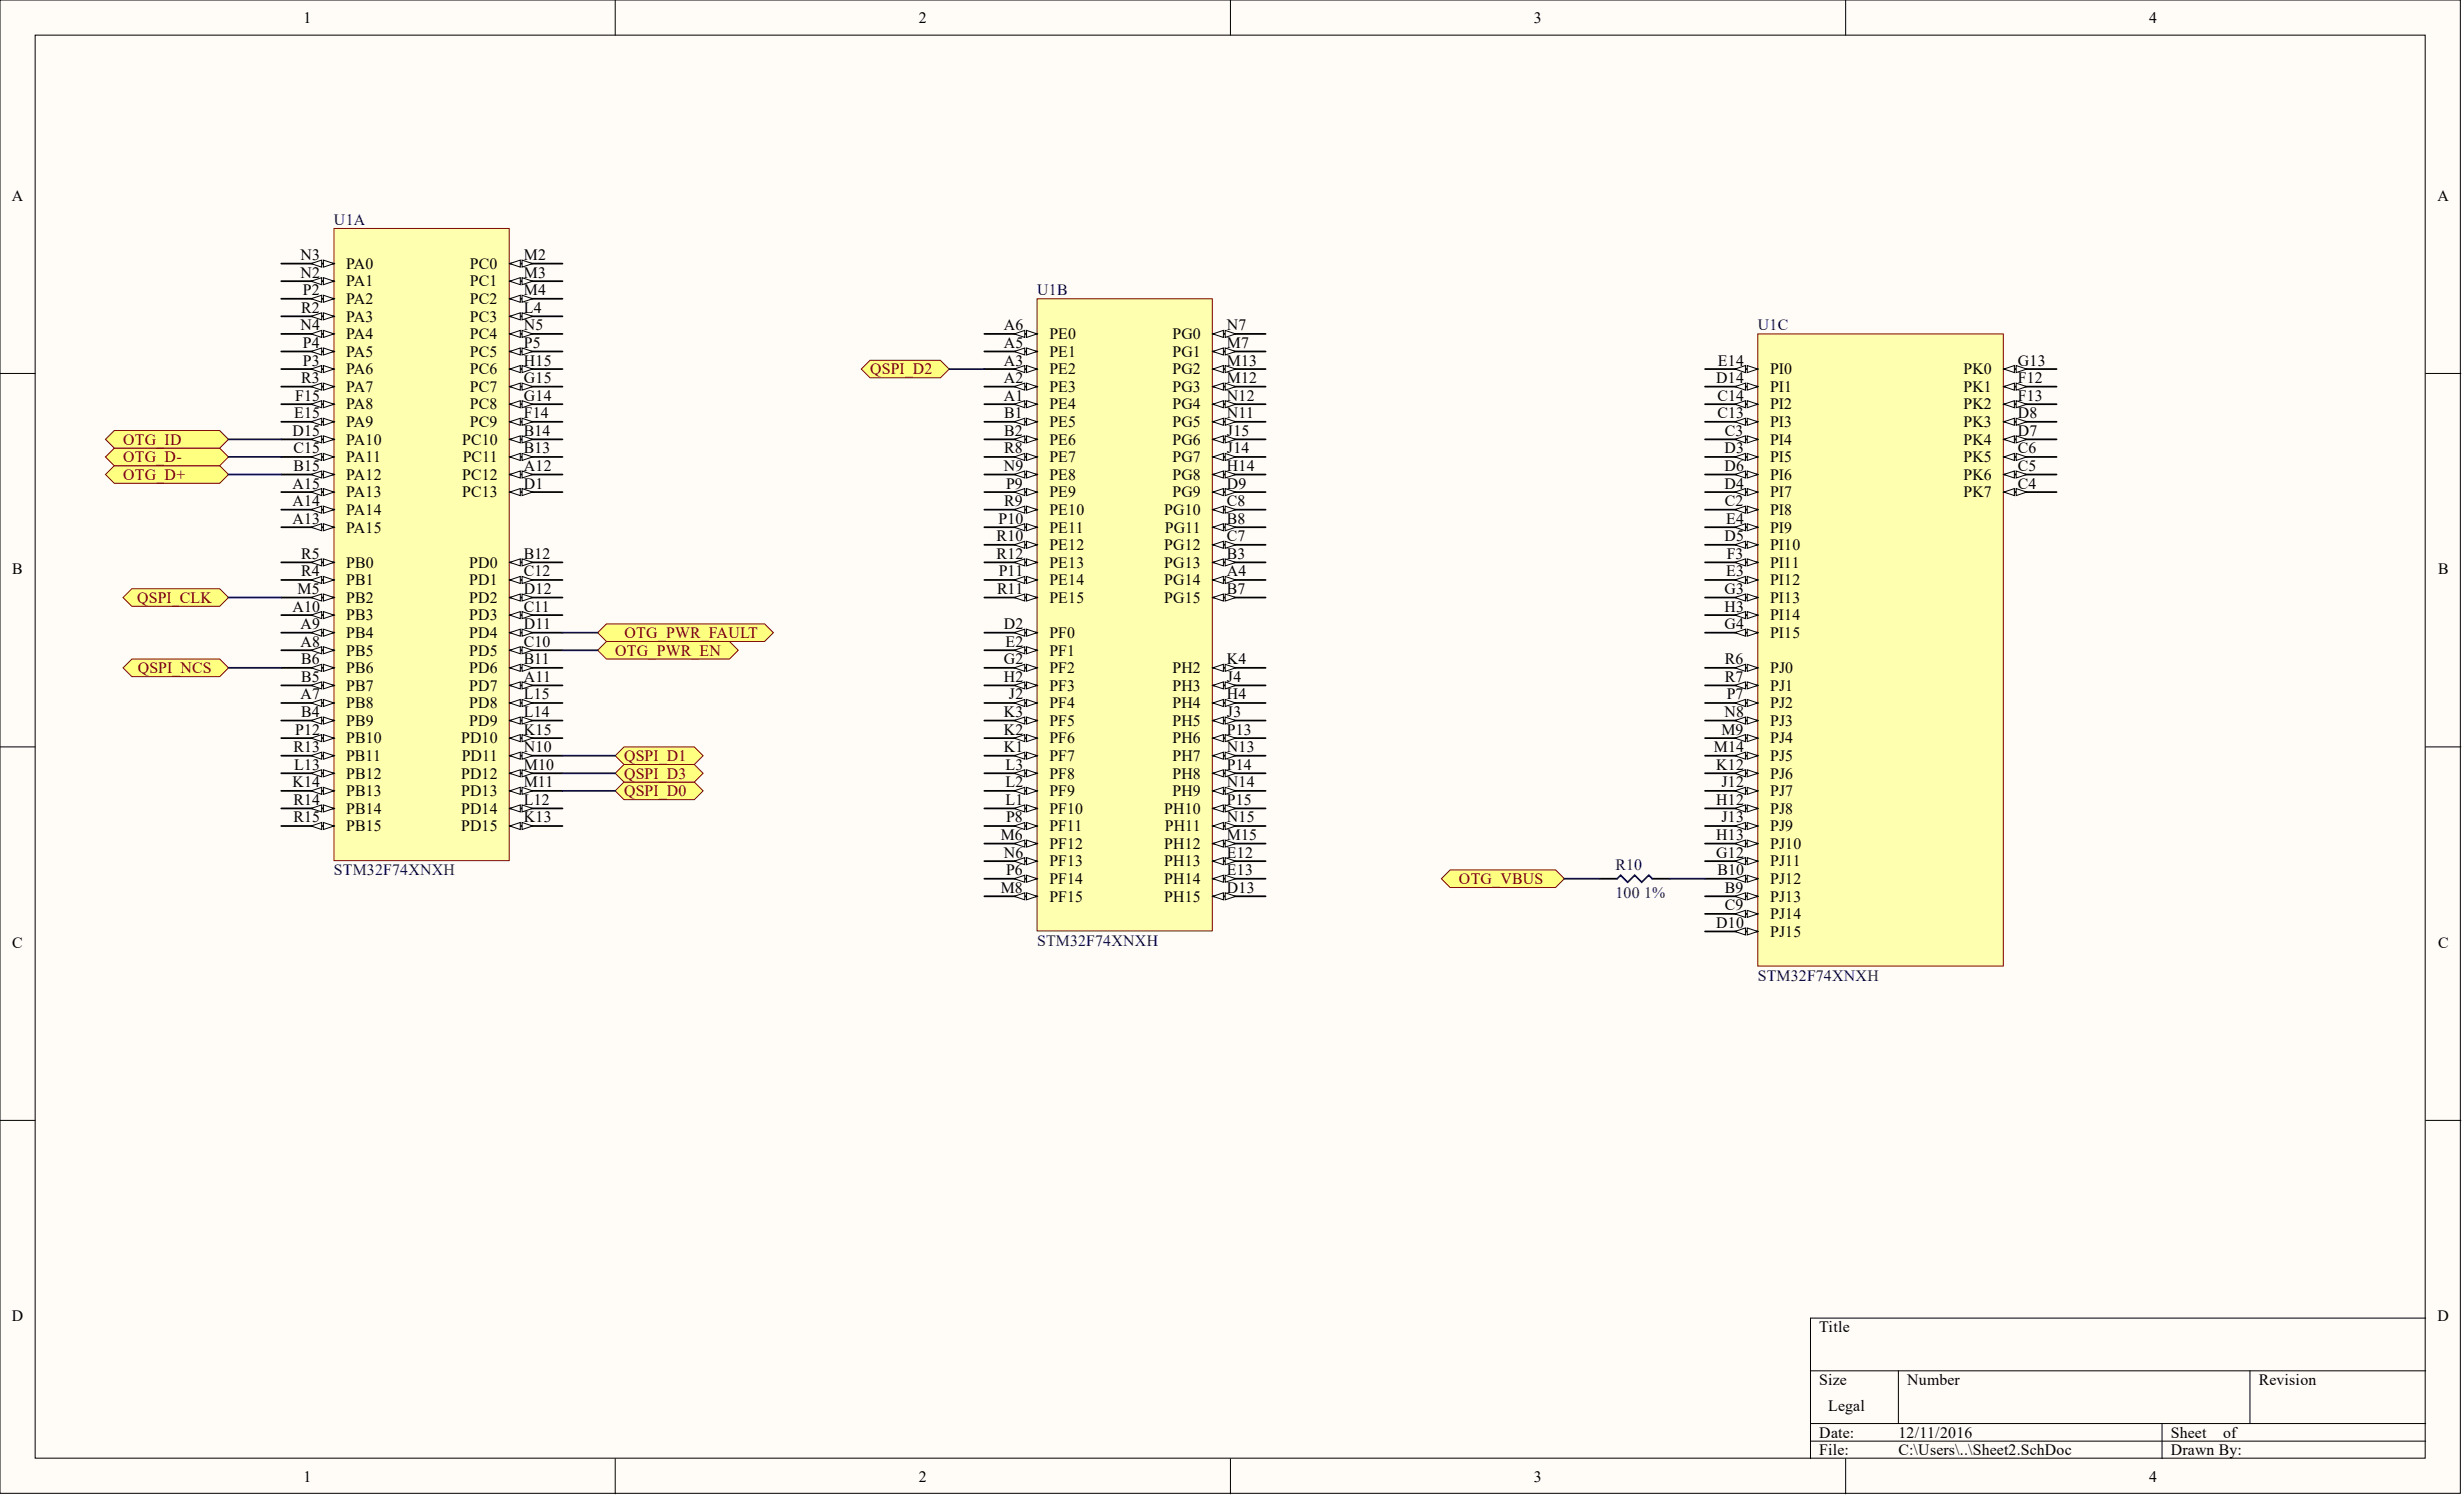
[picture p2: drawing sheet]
<svg xmlns="http://www.w3.org/2000/svg" width="356mm" height="216mm" viewBox="0 0 356 216" stroke-linecap="round" stroke-linejoin="round" font-family="sans-serif">
<defs><g id="words">
<g font-size="2.3">
<text x="43.8" y="3.3">1</text>
<text x="132.6" y="3.3">2</text>
<text x="221.5" y="3.3">3</text>
<text x="310.3" y="3.3">4</text>
<text x="1.7" y="29">A</text>
<text x="351.9" y="29">A</text>
<text x="43.4" y="37.5">N3</text>
<text x="43.4" y="40.1">N2</text>
<text x="50" y="38.8">PA0</text>
<text x="50" y="41.3">PA1</text>
<text x="67.8" y="38.8">PC0</text>
<text x="67.8" y="41.3">PC1</text>
<text x="75.6" y="37.5">M2</text>
<text x="75.6" y="40.1">M3</text>
<text x="43.4" y="47.7">N4</text>
<text x="43.5" y="45.1">R2</text>
<text x="43.7" y="42.6">P2</text>
<text x="50" y="43.9">PA2</text>
<text x="50" y="46.4">PA3</text>
<text x="67.8" y="43.9">PC2</text>
<text x="67.8" y="46.4">PC3</text>
<text x="75.6" y="42.6">M4</text>
<text x="75.6" y="45.1">L4</text>
<text x="75.6" y="47.7">N5</text>
<text x="144.9" y="47.7">A6</text>
<text x="177.1" y="47.7">N7</text>
<text x="43.7" y="50.2">P4</text>
<text x="43.7" y="52.8">P3</text>
<text x="50" y="49">PA4</text>
<text x="50" y="51.5">PA5</text>
<text x="67.8" y="49">PC4</text>
<text x="67.8" y="51.5">PC5</text>
<text x="75.6" y="50.2">P5</text>
<text x="75.6" y="52.8">H15</text>
<text x="144.9" y="50.2">A5</text>
<text x="144.9" y="52.8">A3</text>
<text x="151.5" y="49">PE0</text>
<text x="151.5" y="51.5">PE1</text>
<text x="169.3" y="49">PG0</text>
<text x="169.3" y="51.5">PG1</text>
<text x="177.1" y="50.2">M7</text>
<text x="177.1" y="52.8">M13</text>
<text x="248" y="52.8">E14</text>
<text x="291.3" y="52.8">G13</text>
<text x="42.6" y="57.8">F15</text>
<text x="43.5" y="55.3">R3</text>
<text x="50" y="54">PA6</text>
<text x="50" y="56.6">PA7</text>
<text x="50" y="59.1">PA8</text>
<text x="67.8" y="54">PC6</text>
<text x="67.8" y="56.6">PC7</text>
<text x="67.8" y="59.1">PC8</text>
<text x="75.6" y="55.3">G15</text>
<text x="75.6" y="57.8">G14</text>
<text x="144.9" y="55.3">A2</text>
<text x="144.9" y="57.8">A1</text>
<text x="151.5" y="54">PE2</text>
<text x="151.5" y="56.6">PE3</text>
<text x="151.5" y="59.1">PE4</text>
<text x="169.3" y="54">PG2</text>
<text x="169.3" y="56.6">PG3</text>
<text x="169.3" y="59.1">PG4</text>
<text x="177.1" y="55.3">M12</text>
<text x="177.1" y="57.8">N12</text>
<text x="247.8" y="55.3">D14</text>
<text x="247.9" y="57.8">C14</text>
<text x="255.6" y="54">PI0</text>
<text x="255.6" y="56.6">PI1</text>
<text x="255.6" y="59.1">PI2</text>
<text x="283.5" y="54">PK0</text>
<text x="283.5" y="56.6">PK1</text>
<text x="283.5" y="59.1">PK2</text>
<text x="291.3" y="55.3">F12</text>
<text x="291.3" y="57.8">F13</text>
<text x="42.2" y="62.9">D15</text>
<text x="42.4" y="65.4">C15</text>
<text x="42.5" y="60.4">E15</text>
<text x="50" y="61.6">PA9</text>
<text x="50" y="64.2">PA10</text>
<text x="66.7" y="64.2">PC10</text>
<text x="67.8" y="61.6">PC9</text>
<text x="75.6" y="60.4">F14</text>
<text x="75.6" y="62.9">B14</text>
<text x="75.6" y="65.4">B13</text>
<text x="145" y="62.9">B2</text>
<text x="145" y="65.4">R8</text>
<text x="145" y="60.4">B1</text>
<text x="151.5" y="64.2">PE6</text>
<text x="151.5" y="61.6">PE5</text>
<text x="169.3" y="61.6">PG5</text>
<text x="169.3" y="64.2">PG6</text>
<text x="177.1" y="60.4">N11</text>
<text x="177.1" y="62.9">J15</text>
<text x="177.1" y="65.4">J14</text>
<text x="247.9" y="60.4">C13</text>
<text x="249" y="65.4">D3</text>
<text x="249" y="62.9">C3</text>
<text x="255.6" y="61.6">PI3</text>
<text x="255.6" y="64.2">PI4</text>
<text x="283.5" y="61.6">PK3</text>
<text x="283.5" y="64.2">PK4</text>
<text x="291.3" y="60.4">D8</text>
<text x="291.3" y="62.9">D7</text>
<text x="291.3" y="65.4">C6</text>
<text x="42.2" y="70.5">A15</text>
<text x="42.4" y="68">B15</text>
<text x="50" y="66.7">PA11</text>
<text x="50" y="69.2">PA12</text>
<text x="50" y="71.8">PA13</text>
<text x="66.7" y="69.2">PC12</text>
<text x="66.7" y="71.8">PC13</text>
<text x="66.8" y="66.7">PC11</text>
<text x="75.6" y="68">A12</text>
<text x="75.6" y="70.5">D1</text>
<text x="144.9" y="68">N9</text>
<text x="145.2" y="70.5">P9</text>
<text x="151.5" y="66.7">PE7</text>
<text x="151.5" y="69.2">PE8</text>
<text x="151.5" y="71.8">PE9</text>
<text x="169.3" y="66.7">PG7</text>
<text x="169.3" y="69.2">PG8</text>
<text x="169.3" y="71.8">PG9</text>
<text x="177.1" y="68">H14</text>
<text x="177.1" y="70.5">D9</text>
<text x="249" y="68">D6</text>
<text x="249" y="70.5">D4</text>
<text x="255.6" y="66.7">PI5</text>
<text x="255.6" y="69.2">PI6</text>
<text x="255.6" y="71.8">PI7</text>
<text x="283.5" y="66.7">PK5</text>
<text x="283.5" y="69.2">PK6</text>
<text x="283.5" y="71.8">PK7</text>
<text x="291.3" y="68">C5</text>
<text x="291.3" y="70.5">C4</text>
<text x="42.2" y="73">A14</text>
<text x="42.2" y="75.6">A13</text>
<text x="50" y="74.3">PA14</text>
<text x="50" y="76.9">PA15</text>
<text x="144.1" y="75.6">P10</text>
<text x="145" y="73">R9</text>
<text x="151.5" y="74.3">PE10</text>
<text x="151.5" y="76.9">PE11</text>
<text x="168.1" y="74.3">PG10</text>
<text x="168.2" y="76.9">PG11</text>
<text x="177.1" y="73">C8</text>
<text x="177.1" y="75.6">B8</text>
<text x="249" y="73">C2</text>
<text x="249.2" y="75.6">E4</text>
<text x="255.6" y="74.3">PI8</text>
<text x="255.6" y="76.9">PI9</text>
<text x="1.8" y="82.9">B</text>
<text x="43.5" y="80.7">R5</text>
<text x="43.5" y="83.2">R4</text>
<text x="50" y="81.9">PB0</text>
<text x="67.8" y="81.9">PD0</text>
<text x="75.6" y="80.7">B12</text>
<text x="75.6" y="83.2">C12</text>
<text x="143.9" y="78.1">R10</text>
<text x="143.9" y="80.7">R12</text>
<text x="144.2" y="83.2">P11</text>
<text x="151.5" y="79.4">PE12</text>
<text x="151.5" y="81.9">PE13</text>
<text x="168.1" y="79.4">PG12</text>
<text x="168.1" y="81.9">PG13</text>
<text x="177.1" y="78.1">C7</text>
<text x="177.1" y="80.7">B3</text>
<text x="177.1" y="83.2">A4</text>
<text x="249" y="78.1">D5</text>
<text x="249.2" y="83.2">E3</text>
<text x="249.3" y="80.7">F3</text>
<text x="255.6" y="79.4">PI10</text>
<text x="255.6" y="81.9">PI11</text>
<text x="352" y="82.9">B</text>
<text x="42.2" y="88.3">A10</text>
<text x="43" y="85.7">M5</text>
<text x="50" y="84.5">PB1</text>
<text x="50" y="87">PB2</text>
<text x="50" y="89.5">PB3</text>
<text x="67.8" y="84.5">PD1</text>
<text x="67.8" y="87">PD2</text>
<text x="67.8" y="89.5">PD3</text>
<text x="75.6" y="85.7">D12</text>
<text x="75.6" y="88.3">C11</text>
<text x="144" y="85.7">R11</text>
<text x="151.5" y="84.5">PE14</text>
<text x="151.5" y="87">PE15</text>
<text x="168.1" y="84.5">PG14</text>
<text x="168.1" y="87">PG15</text>
<text x="177.1" y="85.7">B7</text>
<text x="249" y="85.7">G3</text>
<text x="249" y="88.3">H3</text>
<text x="255.6" y="84.5">PI12</text>
<text x="255.6" y="87">PI13</text>
<text x="255.6" y="89.5">PI14</text>
<text x="43.4" y="90.8">A9</text>
<text x="43.4" y="93.3">A8</text>
<text x="43.5" y="95.9">B6</text>
<text x="50" y="92.1">PB4</text>
<text x="50" y="94.6">PB5</text>
<text x="67.8" y="92.1">PD4</text>
<text x="67.8" y="94.6">PD5</text>
<text x="75.6" y="90.8">D11</text>
<text x="75.6" y="93.3">C10</text>
<text x="75.6" y="95.9">B11</text>
<text x="144.9" y="90.8">D2</text>
<text x="144.9" y="95.9">G2</text>
<text x="145.2" y="93.3">E2</text>
<text x="151.5" y="92.1">PF0</text>
<text x="151.5" y="94.6">PF1</text>
<text x="177.1" y="95.9">K4</text>
<text x="249" y="90.8">G4</text>
<text x="249" y="95.9">R6</text>
<text x="255.6" y="92.1">PI15</text>
<text x="43.4" y="100.9">A7</text>
<text x="43.5" y="98.4">B5</text>
<text x="50" y="97.1">PB6</text>
<text x="50" y="99.7">PB7</text>
<text x="67.8" y="97.1">PD6</text>
<text x="67.8" y="99.7">PD7</text>
<text x="75.6" y="98.4">A11</text>
<text x="75.6" y="100.9">L15</text>
<text x="144.9" y="98.4">H2</text>
<text x="145.7" y="100.9">J2</text>
<text x="151.5" y="97.1">PF2</text>
<text x="151.5" y="99.7">PF3</text>
<text x="169.3" y="97.1">PH2</text>
<text x="169.3" y="99.7">PH3</text>
<text x="177.1" y="98.4">J4</text>
<text x="177.1" y="100.9">H4</text>
<text x="249" y="98.4">R7</text>
<text x="249.3" y="100.9">P7</text>
<text x="255.6" y="97.1">PJ0</text>
<text x="255.6" y="99.7">PJ1</text>
<text x="42.6" y="106">P12</text>
<text x="43.5" y="103.5">B4</text>
<text x="50" y="102.2">PB8</text>
<text x="50" y="104.8">PB9</text>
<text x="50" y="107.3">PB10</text>
<text x="66.6" y="107.3">PD10</text>
<text x="67.8" y="102.2">PD8</text>
<text x="67.8" y="104.8">PD9</text>
<text x="75.6" y="103.5">L14</text>
<text x="75.6" y="106">K15</text>
<text x="144.9" y="103.5">K3</text>
<text x="144.9" y="106">K2</text>
<text x="151.5" y="102.2">PF4</text>
<text x="151.5" y="104.8">PF5</text>
<text x="151.5" y="107.3">PF6</text>
<text x="169.3" y="102.2">PH4</text>
<text x="169.3" y="104.8">PH5</text>
<text x="169.3" y="107.3">PH6</text>
<text x="177.1" y="103.5">J3</text>
<text x="177.1" y="106">P13</text>
<text x="248.5" y="106">M9</text>
<text x="249" y="103.5">N8</text>
<text x="255.6" y="102.2">PJ2</text>
<text x="255.6" y="104.8">PJ3</text>
<text x="255.6" y="107.3">PJ4</text>
<text x="42.2" y="113.6">K14</text>
<text x="42.4" y="108.6">R13</text>
<text x="42.5" y="111.1">L13</text>
<text x="50" y="109.8">PB11</text>
<text x="50" y="112.4">PB12</text>
<text x="66.6" y="112.4">PD12</text>
<text x="66.7" y="109.8">PD11</text>
<text x="75.6" y="108.6">N10</text>
<text x="75.6" y="111.1">M10</text>
<text x="75.6" y="113.6">M11</text>
<text x="144.9" y="108.6">K1</text>
<text x="145.2" y="111.1">L3</text>
<text x="145.2" y="113.6">L2</text>
<text x="151.5" y="109.8">PF7</text>
<text x="151.5" y="112.4">PF8</text>
<text x="169.3" y="109.8">PH7</text>
<text x="169.3" y="112.4">PH8</text>
<text x="177.1" y="108.6">N13</text>
<text x="177.1" y="111.1">P14</text>
<text x="177.1" y="113.6">N14</text>
<text x="247.4" y="108.6">M14</text>
<text x="247.8" y="111.1">K12</text>
<text x="248.5" y="113.6">J12</text>
<text x="255.6" y="109.8">PJ5</text>
<text x="255.6" y="112.4">PJ6</text>
<text x="42.4" y="116.2">R14</text>
<text x="42.4" y="118.7">R15</text>
<text x="50" y="114.9">PB13</text>
<text x="50" y="117.4">PB14</text>
<text x="50" y="120">PB15</text>
<text x="66.6" y="114.9">PD13</text>
<text x="66.6" y="117.4">PD14</text>
<text x="66.6" y="120">PD15</text>
<text x="75.6" y="116.2">L12</text>
<text x="75.6" y="118.7">K13</text>
<text x="145.2" y="116.2">L1</text>
<text x="145.2" y="118.7">P8</text>
<text x="151.5" y="114.9">PF9</text>
<text x="151.5" y="117.4">PF10</text>
<text x="151.5" y="120">PF11</text>
<text x="168.1" y="117.4">PH10</text>
<text x="168.2" y="120">PH11</text>
<text x="169.3" y="114.9">PH9</text>
<text x="177.1" y="116.2">P15</text>
<text x="177.1" y="118.7">N15</text>
<text x="247.8" y="116.2">H12</text>
<text x="248.5" y="118.7">J13</text>
<text x="255.6" y="114.9">PJ7</text>
<text x="255.6" y="117.4">PJ8</text>
<text x="255.6" y="120">PJ9</text>
<text x="144.5" y="121.2">M6</text>
<text x="144.9" y="123.8">N6</text>
<text x="151.5" y="122.5">PF12</text>
<text x="151.5" y="125">PF13</text>
<text x="168.1" y="122.5">PH12</text>
<text x="168.1" y="125">PH13</text>
<text x="177.1" y="121.2">M15</text>
<text x="177.1" y="123.8">E12</text>
<text x="247.8" y="121.2">H13</text>
<text x="247.8" y="123.8">G12</text>
<text x="255.6" y="122.5">PJ10</text>
<text x="255.6" y="125">PJ11</text>
<text x="144.5" y="128.8">M8</text>
<text x="145.2" y="126.3">P6</text>
<text x="151.5" y="127.6">PF14</text>
<text x="151.5" y="130.1">PF15</text>
<text x="168.1" y="127.6">PH14</text>
<text x="168.1" y="130.1">PH15</text>
<text x="177.1" y="126.3">E13</text>
<text x="177.1" y="128.8">D13</text>
<text x="247.9" y="126.3">B10</text>
<text x="249" y="128.8">B9</text>
<text x="249" y="131.4">C9</text>
<text x="255.6" y="127.6">PJ12</text>
<text x="255.6" y="130.1">PJ13</text>
<text x="1.8" y="136.8">C</text>
<text x="247.8" y="133.9">D10</text>
<text x="255.6" y="132.7">PJ14</text>
<text x="255.6" y="135.2">PJ15</text>
<text x="352" y="136.8">C</text>
<text x="1.7" y="190.6">D</text>
<text x="351.9" y="190.6">D</text>
<text x="262.7" y="192.3">Title</text>
<text x="262.7" y="199.9">Size</text>
<text x="263.9" y="203.7">Legal</text>
<text x="275.4" y="199.9">Number</text>
<text x="326.1" y="199.9">Revision</text>
<text x="262.7" y="207.5">Date:</text>
<text x="274.1" y="207.5">12/11/2016</text>
<text x="313.4" y="207.5">Sheet</text>
<text x="321" y="207.5">of</text>
<text x="43.8" y="213.8">1</text>
<text x="132.6" y="213.8">2</text>
<text x="221.5" y="213.8">3</text>
<text x="262.7" y="210">File:</text>
<text x="274.1" y="210">C:\Users\..\Sheet2.SchDoc</text>
<text x="310.3" y="213.8">4</text>
<text x="313.4" y="210">Drawn By:</text>
</g>
<g font-size="2.3" fill="#000080">
<text x="48.2" y="32.5">U1A</text>
<text x="149.7" y="42.6">U1B</text>
<text x="253.8" y="47.7">U1C</text>
<text x="233.2" y="125.5">R10</text>
<text x="48.2" y="126.3">STM32F74XNXH</text>
<text x="233.2" y="129.6">100</text>
<text x="237.4" y="129.6">1%</text>
<text x="149.7" y="136.5">STM32F74XNXH</text>
<text x="253.8" y="141.5">STM32F74XNXH</text>
</g>
<g font-size="2.3" fill="#800000">
<text x="125.6" y="54">QSPI_D2</text>
<text x="17.8" y="64.2">OTG_ID</text>
<text x="17.8" y="69.2">OTG_D+</text>
<text x="17.8" y="66.7">OTG_D-</text>
<text x="19.8" y="87">QSPI_CLK</text>
<text x="88.8" y="94.6">OTG_PWR_EN</text>
<text x="90.2" y="92.1">OTG_PWR_FAULT</text>
<text x="19.9" y="97.1">QSPI_NCS</text>
<text x="90.1" y="109.8">QSPI_D1</text>
<text x="90.1" y="112.4">QSPI_D3</text>
<text x="90.1" y="114.9">QSPI_D0</text>
<text x="210.6" y="127.6">OTG_VBUS</text>
</g>
</g></defs>
<g fill="#fffcf8" stroke="#000" stroke-width=".14">
<path d="M0 0h355.2v215.5h-355.2z"/>
<path d="M5.1 5.1h345v205.3h-345z"/>
</g>
<g fill="none" stroke="#000" stroke-width=".14">
<path d="M88.8 0v5.1M177.6 0v5.1M266.5 0v5.1M0 53.9h5.1M350.2 53.9h5.1M0 107.8h5.1M350.2 107.8h5.1M0 161.7h5.1M350.2 161.7h5.1M261.4 197.8h88.8M274.1 197.8v7.6M324.8 197.8v7.6"/>
<path d="M350.2 190.2h-88.8v20.3M88.8 210.5v5.1M177.6 210.5v5.1M261.4 205.4h88.8M261.4 208h88.8M266.5 210.5v5.1M312.1 205.4v5.1"/>
</g>
<path d="M48.2 33h25.3v91.2h-25.3z" fill="#ffffb0" stroke="#800000" stroke-width=".14"/>
<path d="M40.6 38h7.6" fill="none" stroke="#000" stroke-width=".25"/>
<path d="M46.7 37.5l1.5 .5-1.5 .6z" fill="#fffcf8"/>
<path d="M46.7 37.5l1.5 .5-1.5 .6z" fill="none" stroke="#000" stroke-width=".14"/>
<path d="M44.9 38l1.5-.5v1.1z" fill="#fffcf8"/>
<path d="M44.9 38l1.5-.5v1.1z" fill="none" stroke="#000" stroke-width=".14"/>
<path d="M40.6 40.6h7.6" fill="none" stroke="#000" stroke-width=".25"/>
<path d="M46.7 40.1l1.5 .5-1.5 .5z" fill="#fffcf8"/>
<path d="M46.7 40.1l1.5 .5-1.5 .5z" fill="none" stroke="#000" stroke-width=".14"/>
<path d="M44.9 40.6l1.5-.5v1z" fill="#fffcf8"/>
<path d="M44.9 40.6l1.5-.5v1z" fill="none" stroke="#000" stroke-width=".14"/>
<path d="M40.6 43.1h7.6" fill="none" stroke="#000" stroke-width=".25"/>
<path d="M46.7 42.6l1.5 .5-1.5 .5z" fill="#fffcf8"/>
<path d="M46.7 42.6l1.5 .5-1.5 .5z" fill="none" stroke="#000" stroke-width=".14"/>
<path d="M44.9 43.1l1.5-.5v1z" fill="#fffcf8"/>
<path d="M44.9 43.1l1.5-.5v1z" fill="none" stroke="#000" stroke-width=".14"/>
<path d="M40.6 45.7h7.6" fill="none" stroke="#000" stroke-width=".25"/>
<path d="M46.7 45.1l1.5 .6-1.5 .5z" fill="#fffcf8"/>
<path d="M46.7 45.1l1.5 .6-1.5 .5z" fill="none" stroke="#000" stroke-width=".14"/>
<path d="M44.9 45.7l1.5-.6v1.1z" fill="#fffcf8"/>
<path d="M44.9 45.7l1.5-.6v1.1z" fill="none" stroke="#000" stroke-width=".14"/>
<path d="M40.6 48.2h7.6" fill="none" stroke="#000" stroke-width=".25"/>
<path d="M46.7 47.7l1.5 .5-1.5 .5z" fill="#fffcf8"/>
<path d="M46.7 47.7l1.5 .5-1.5 .5z" fill="none" stroke="#000" stroke-width=".14"/>
<path d="M44.9 48.2l1.5-.5v1z" fill="#fffcf8"/>
<path d="M44.9 48.2l1.5-.5v1z" fill="none" stroke="#000" stroke-width=".14"/>
<path d="M40.6 50.7h7.6" fill="none" stroke="#000" stroke-width=".25"/>
<path d="M46.7 50.2l1.5 .5-1.5 .5z" fill="#fffcf8"/>
<path d="M46.7 50.2l1.5 .5-1.5 .5z" fill="none" stroke="#000" stroke-width=".14"/>
<path d="M44.9 50.7l1.5-.5v1z" fill="#fffcf8"/>
<path d="M44.9 50.7l1.5-.5v1z" fill="none" stroke="#000" stroke-width=".14"/>
<path d="M40.6 53.3h7.6" fill="none" stroke="#000" stroke-width=".25"/>
<path d="M46.7 52.8l1.5 .5-1.5 .5z" fill="#fffcf8"/>
<path d="M46.7 52.8l1.5 .5-1.5 .5z" fill="none" stroke="#000" stroke-width=".14"/>
<path d="M44.9 53.3l1.5-.5v1z" fill="#fffcf8"/>
<path d="M44.9 53.3l1.5-.5v1z" fill="none" stroke="#000" stroke-width=".14"/>
<path d="M40.6 55.8h7.6" fill="none" stroke="#000" stroke-width=".25"/>
<path d="M46.7 55.3l1.5 .5-1.5 .5z" fill="#fffcf8"/>
<path d="M46.7 55.3l1.5 .5-1.5 .5z" fill="none" stroke="#000" stroke-width=".14"/>
<path d="M44.9 55.8l1.5-.5v1z" fill="#fffcf8"/>
<path d="M44.9 55.8l1.5-.5v1z" fill="none" stroke="#000" stroke-width=".14"/>
<path d="M40.6 58.3h7.6" fill="none" stroke="#000" stroke-width=".25"/>
<path d="M46.7 57.8l1.5 .5-1.5 .5z" fill="#fffcf8"/>
<path d="M46.7 57.8l1.5 .5-1.5 .5z" fill="none" stroke="#000" stroke-width=".14"/>
<path d="M44.9 58.3l1.5-.5v1z" fill="#fffcf8"/>
<path d="M44.9 58.3l1.5-.5v1z" fill="none" stroke="#000" stroke-width=".14"/>
<path d="M40.6 60.9h7.6" fill="none" stroke="#000" stroke-width=".25"/>
<path d="M46.7 60.4l1.5 .5-1.5 .5z" fill="#fffcf8"/>
<path d="M46.7 60.4l1.5 .5-1.5 .5z" fill="none" stroke="#000" stroke-width=".14"/>
<path d="M44.9 60.9l1.5-.5v1z" fill="#fffcf8"/>
<path d="M44.9 60.9l1.5-.5v1z" fill="none" stroke="#000" stroke-width=".14"/>
<path d="M40.6 63.4h7.6" fill="none" stroke="#000" stroke-width=".25"/>
<path d="M46.7 62.9l1.5 .5-1.5 .5z" fill="#fffcf8"/>
<path d="M46.7 62.9l1.5 .5-1.5 .5z" fill="none" stroke="#000" stroke-width=".14"/>
<path d="M44.9 63.4l1.5-.5v1z" fill="#fffcf8"/>
<path d="M44.9 63.4l1.5-.5v1z" fill="none" stroke="#000" stroke-width=".14"/>
<path d="M40.6 65.9h7.6" fill="none" stroke="#000" stroke-width=".25"/>
<path d="M46.7 65.4l1.5 .5-1.5 .6z" fill="#fffcf8"/>
<path d="M46.7 65.4l1.5 .5-1.5 .6z" fill="none" stroke="#000" stroke-width=".14"/>
<path d="M44.9 65.9l1.5-.5v1.1z" fill="#fffcf8"/>
<path d="M44.9 65.9l1.5-.5v1.1z" fill="none" stroke="#000" stroke-width=".14"/>
<path d="M40.6 68.5h7.6" fill="none" stroke="#000" stroke-width=".25"/>
<path d="M46.7 68l1.5 .5-1.5 .5z" fill="#fffcf8"/>
<path d="M46.7 68l1.5 .5-1.5 .5z" fill="none" stroke="#000" stroke-width=".14"/>
<path d="M44.9 68.5l1.5-.5v1z" fill="#fffcf8"/>
<path d="M44.9 68.5l1.5-.5v1z" fill="none" stroke="#000" stroke-width=".14"/>
<path d="M40.6 71h7.6" fill="none" stroke="#000" stroke-width=".25"/>
<path d="M46.7 70.5l1.5 .5-1.5 .5z" fill="#fffcf8"/>
<path d="M46.7 70.5l1.5 .5-1.5 .5z" fill="none" stroke="#000" stroke-width=".14"/>
<path d="M44.9 71l1.5-.5v1z" fill="#fffcf8"/>
<path d="M44.9 71l1.5-.5v1z" fill="none" stroke="#000" stroke-width=".14"/>
<path d="M40.6 73.6h7.6" fill="none" stroke="#000" stroke-width=".25"/>
<path d="M46.7 73l1.5 .6-1.5 .5z" fill="#fffcf8"/>
<path d="M46.7 73l1.5 .6-1.5 .5z" fill="none" stroke="#000" stroke-width=".14"/>
<path d="M44.9 73.6l1.5-.6v1.1z" fill="#fffcf8"/>
<path d="M44.9 73.6l1.5-.6v1.1z" fill="none" stroke="#000" stroke-width=".14"/>
<path d="M40.6 76.1h7.6" fill="none" stroke="#000" stroke-width=".25"/>
<path d="M46.7 75.6l1.5 .5-1.5 .5z" fill="#fffcf8"/>
<path d="M46.7 75.6l1.5 .5-1.5 .5z" fill="none" stroke="#000" stroke-width=".14"/>
<path d="M44.9 76.1l1.5-.5v1z" fill="#fffcf8"/>
<path d="M44.9 76.1l1.5-.5v1z" fill="none" stroke="#000" stroke-width=".14"/>
<path d="M40.6 81.2h7.6" fill="none" stroke="#000" stroke-width=".25"/>
<path d="M46.7 80.7l1.5 .5-1.5 .5z" fill="#fffcf8"/>
<path d="M46.7 80.7l1.5 .5-1.5 .5z" fill="none" stroke="#000" stroke-width=".14"/>
<path d="M44.9 81.2l1.5-.5v1z" fill="#fffcf8"/>
<path d="M44.9 81.2l1.5-.5v1z" fill="none" stroke="#000" stroke-width=".14"/>
<path d="M40.6 83.7h7.6" fill="none" stroke="#000" stroke-width=".25"/>
<path d="M46.7 83.2l1.5 .5-1.5 .5z" fill="#fffcf8"/>
<path d="M46.7 83.2l1.5 .5-1.5 .5z" fill="none" stroke="#000" stroke-width=".14"/>
<path d="M44.9 83.7l1.5-.5v1z" fill="#fffcf8"/>
<path d="M44.9 83.7l1.5-.5v1z" fill="none" stroke="#000" stroke-width=".14"/>
<path d="M40.6 86.2h7.6" fill="none" stroke="#000" stroke-width=".25"/>
<path d="M46.7 85.7l1.5 .5-1.5 .5z" fill="#fffcf8"/>
<path d="M46.7 85.7l1.5 .5-1.5 .5z" fill="none" stroke="#000" stroke-width=".14"/>
<path d="M44.9 86.2l1.5-.5v1z" fill="#fffcf8"/>
<path d="M44.9 86.2l1.5-.5v1z" fill="none" stroke="#000" stroke-width=".14"/>
<path d="M40.6 88.8h7.6" fill="none" stroke="#000" stroke-width=".25"/>
<path d="M46.7 88.3l1.5 .5-1.5 .5z" fill="#fffcf8"/>
<path d="M46.7 88.3l1.5 .5-1.5 .5z" fill="none" stroke="#000" stroke-width=".14"/>
<path d="M44.9 88.8l1.5-.5v1z" fill="#fffcf8"/>
<path d="M44.9 88.8l1.5-.5v1z" fill="none" stroke="#000" stroke-width=".14"/>
<path d="M40.6 91.3h7.6" fill="none" stroke="#000" stroke-width=".25"/>
<path d="M46.7 90.8l1.5 .5-1.5 .5z" fill="#fffcf8"/>
<path d="M46.7 90.8l1.5 .5-1.5 .5z" fill="none" stroke="#000" stroke-width=".14"/>
<path d="M44.9 91.3l1.5-.5v1z" fill="#fffcf8"/>
<path d="M44.9 91.3l1.5-.5v1z" fill="none" stroke="#000" stroke-width=".14"/>
<path d="M40.6 93.8h7.6" fill="none" stroke="#000" stroke-width=".25"/>
<path d="M46.7 93.3l1.5 .5-1.5 .6z" fill="#fffcf8"/>
<path d="M46.7 93.3l1.5 .5-1.5 .6z" fill="none" stroke="#000" stroke-width=".14"/>
<path d="M44.9 93.8l1.5-.5v1.1z" fill="#fffcf8"/>
<path d="M44.9 93.8l1.5-.5v1.1z" fill="none" stroke="#000" stroke-width=".14"/>
<path d="M40.6 96.4h7.6" fill="none" stroke="#000" stroke-width=".25"/>
<path d="M46.7 95.9l1.5 .5-1.5 .5z" fill="#fffcf8"/>
<path d="M46.7 95.9l1.5 .5-1.5 .5z" fill="none" stroke="#000" stroke-width=".14"/>
<path d="M44.9 96.4l1.5-.5v1z" fill="#fffcf8"/>
<path d="M44.9 96.4l1.5-.5v1z" fill="none" stroke="#000" stroke-width=".14"/>
<path d="M40.6 98.9h7.6" fill="none" stroke="#000" stroke-width=".25"/>
<path d="M46.7 98.4l1.5 .5-1.5 .5z" fill="#fffcf8"/>
<path d="M46.7 98.4l1.5 .5-1.5 .5z" fill="none" stroke="#000" stroke-width=".14"/>
<path d="M44.9 98.9l1.5-.5v1z" fill="#fffcf8"/>
<path d="M44.9 98.9l1.5-.5v1z" fill="none" stroke="#000" stroke-width=".14"/>
<path d="M40.6 101.5h7.6" fill="none" stroke="#000" stroke-width=".25"/>
<path d="M46.7 100.9l1.5 .6-1.5 .5z" fill="#fffcf8"/>
<path d="M46.7 100.9l1.5 .6-1.5 .5z" fill="none" stroke="#000" stroke-width=".14"/>
<path d="M44.9 101.5l1.5-.6v1.1z" fill="#fffcf8"/>
<path d="M44.9 101.5l1.5-.6v1.1z" fill="none" stroke="#000" stroke-width=".14"/>
<path d="M40.6 104h7.6" fill="none" stroke="#000" stroke-width=".25"/>
<path d="M46.7 103.5l1.5 .5-1.5 .5z" fill="#fffcf8"/>
<path d="M46.7 103.5l1.5 .5-1.5 .5z" fill="none" stroke="#000" stroke-width=".14"/>
<path d="M44.9 104l1.5-.5v1z" fill="#fffcf8"/>
<path d="M44.9 104l1.5-.5v1z" fill="none" stroke="#000" stroke-width=".14"/>
<path d="M40.6 106.5h7.6" fill="none" stroke="#000" stroke-width=".25"/>
<path d="M46.7 106l1.5 .5-1.5 .5z" fill="#fffcf8"/>
<path d="M46.7 106l1.5 .5-1.5 .5z" fill="none" stroke="#000" stroke-width=".14"/>
<path d="M44.9 106.5l1.5-.5v1z" fill="#fffcf8"/>
<path d="M44.9 106.5l1.5-.5v1z" fill="none" stroke="#000" stroke-width=".14"/>
<path d="M40.6 109.1h7.6" fill="none" stroke="#000" stroke-width=".25"/>
<path d="M46.7 108.6l1.5 .5-1.5 .5z" fill="#fffcf8"/>
<path d="M46.7 108.6l1.5 .5-1.5 .5z" fill="none" stroke="#000" stroke-width=".14"/>
<path d="M44.9 109.1l1.5-.5v1z" fill="#fffcf8"/>
<path d="M44.9 109.1l1.5-.5v1z" fill="none" stroke="#000" stroke-width=".14"/>
<path d="M40.6 111.6h7.6" fill="none" stroke="#000" stroke-width=".25"/>
<path d="M46.7 111.1l1.5 .5-1.5 .5z" fill="#fffcf8"/>
<path d="M46.7 111.1l1.5 .5-1.5 .5z" fill="none" stroke="#000" stroke-width=".14"/>
<path d="M44.9 111.6l1.5-.5v1z" fill="#fffcf8"/>
<path d="M44.9 111.6l1.5-.5v1z" fill="none" stroke="#000" stroke-width=".14"/>
<path d="M40.6 114.1h7.6" fill="none" stroke="#000" stroke-width=".25"/>
<path d="M46.7 113.6l1.5 .5-1.5 .5z" fill="#fffcf8"/>
<path d="M46.7 113.6l1.5 .5-1.5 .5z" fill="none" stroke="#000" stroke-width=".14"/>
<path d="M44.9 114.1l1.5-.5v1z" fill="#fffcf8"/>
<path d="M44.9 114.1l1.5-.5v1z" fill="none" stroke="#000" stroke-width=".14"/>
<path d="M40.6 116.7h7.6" fill="none" stroke="#000" stroke-width=".25"/>
<path d="M46.7 116.2l1.5 .5-1.5 .5z" fill="#fffcf8"/>
<path d="M46.7 116.2l1.5 .5-1.5 .5z" fill="none" stroke="#000" stroke-width=".14"/>
<path d="M44.9 116.7l1.5-.5v1z" fill="#fffcf8"/>
<path d="M44.9 116.7l1.5-.5v1z" fill="none" stroke="#000" stroke-width=".14"/>
<path d="M40.6 119.2h7.6" fill="none" stroke="#000" stroke-width=".25"/>
<path d="M46.7 118.7l1.5 .5-1.5 .5z" fill="#fffcf8"/>
<path d="M46.7 118.7l1.5 .5-1.5 .5z" fill="none" stroke="#000" stroke-width=".14"/>
<path d="M44.9 119.2l1.5-.5v1z" fill="#fffcf8"/>
<path d="M44.9 119.2l1.5-.5v1z" fill="none" stroke="#000" stroke-width=".14"/>
<path d="M73.6 38h7.6" fill="none" stroke="#000" stroke-width=".25"/>
<path d="M73.6 38l1.5-.5v1.1z" fill="#fffcf8"/>
<path d="M73.6 38l1.5-.5v1.1z" fill="none" stroke="#000" stroke-width=".14"/>
<path d="M75.4 37.5l1.5 .5-1.5 .6z" fill="#fffcf8"/>
<path d="M75.4 37.5l1.5 .5-1.5 .6z" fill="none" stroke="#000" stroke-width=".14"/>
<path d="M73.6 40.6h7.6" fill="none" stroke="#000" stroke-width=".25"/>
<path d="M73.6 40.6l1.5-.5v1z" fill="#fffcf8"/>
<path d="M73.6 40.6l1.5-.5v1z" fill="none" stroke="#000" stroke-width=".14"/>
<path d="M75.4 40.1l1.5 .5-1.5 .5z" fill="#fffcf8"/>
<path d="M75.4 40.1l1.5 .5-1.5 .5z" fill="none" stroke="#000" stroke-width=".14"/>
<path d="M73.6 43.1h7.6" fill="none" stroke="#000" stroke-width=".25"/>
<path d="M73.6 43.1l1.5-.5v1z" fill="#fffcf8"/>
<path d="M73.6 43.1l1.5-.5v1z" fill="none" stroke="#000" stroke-width=".14"/>
<path d="M75.4 42.6l1.5 .5-1.5 .5z" fill="#fffcf8"/>
<path d="M75.4 42.6l1.5 .5-1.5 .5z" fill="none" stroke="#000" stroke-width=".14"/>
<path d="M73.6 45.7h7.6" fill="none" stroke="#000" stroke-width=".25"/>
<path d="M73.6 45.7l1.5-.6v1.1z" fill="#fffcf8"/>
<path d="M73.6 45.7l1.5-.6v1.1z" fill="none" stroke="#000" stroke-width=".14"/>
<path d="M75.4 45.1l1.5 .6-1.5 .5z" fill="#fffcf8"/>
<path d="M75.4 45.1l1.5 .6-1.5 .5z" fill="none" stroke="#000" stroke-width=".14"/>
<path d="M73.6 48.2h7.6" fill="none" stroke="#000" stroke-width=".25"/>
<path d="M73.6 48.2l1.5-.5v1z" fill="#fffcf8"/>
<path d="M73.6 48.2l1.5-.5v1z" fill="none" stroke="#000" stroke-width=".14"/>
<path d="M75.4 47.7l1.5 .5-1.5 .5z" fill="#fffcf8"/>
<path d="M75.4 47.7l1.5 .5-1.5 .5z" fill="none" stroke="#000" stroke-width=".14"/>
<path d="M73.6 50.7h7.6" fill="none" stroke="#000" stroke-width=".25"/>
<path d="M73.6 50.7l1.5-.5v1z" fill="#fffcf8"/>
<path d="M73.6 50.7l1.5-.5v1z" fill="none" stroke="#000" stroke-width=".14"/>
<path d="M75.4 50.2l1.5 .5-1.5 .5z" fill="#fffcf8"/>
<path d="M75.4 50.2l1.5 .5-1.5 .5z" fill="none" stroke="#000" stroke-width=".14"/>
<path d="M73.6 53.3h7.6" fill="none" stroke="#000" stroke-width=".25"/>
<path d="M73.6 53.3l1.5-.5v1z" fill="#fffcf8"/>
<path d="M73.6 53.3l1.5-.5v1z" fill="none" stroke="#000" stroke-width=".14"/>
<path d="M75.4 52.8l1.5 .5-1.5 .5z" fill="#fffcf8"/>
<path d="M75.4 52.8l1.5 .5-1.5 .5z" fill="none" stroke="#000" stroke-width=".14"/>
<path d="M73.6 55.8h7.6" fill="none" stroke="#000" stroke-width=".25"/>
<path d="M73.6 55.8l1.5-.5v1z" fill="#fffcf8"/>
<path d="M73.6 55.8l1.5-.5v1z" fill="none" stroke="#000" stroke-width=".14"/>
<path d="M75.4 55.3l1.5 .5-1.5 .5z" fill="#fffcf8"/>
<path d="M75.4 55.3l1.5 .5-1.5 .5z" fill="none" stroke="#000" stroke-width=".14"/>
<path d="M73.6 58.3h7.6" fill="none" stroke="#000" stroke-width=".25"/>
<path d="M73.6 58.3l1.5-.5v1z" fill="#fffcf8"/>
<path d="M73.6 58.3l1.5-.5v1z" fill="none" stroke="#000" stroke-width=".14"/>
<path d="M75.4 57.8l1.5 .5-1.5 .5z" fill="#fffcf8"/>
<path d="M75.4 57.8l1.5 .5-1.5 .5z" fill="none" stroke="#000" stroke-width=".14"/>
<path d="M73.6 60.9h7.6" fill="none" stroke="#000" stroke-width=".25"/>
<path d="M73.6 60.9l1.5-.5v1z" fill="#fffcf8"/>
<path d="M73.6 60.9l1.5-.5v1z" fill="none" stroke="#000" stroke-width=".14"/>
<path d="M75.4 60.4l1.5 .5-1.5 .5z" fill="#fffcf8"/>
<path d="M75.4 60.4l1.5 .5-1.5 .5z" fill="none" stroke="#000" stroke-width=".14"/>
<path d="M73.6 63.4h7.6" fill="none" stroke="#000" stroke-width=".25"/>
<path d="M73.6 63.4l1.5-.5v1z" fill="#fffcf8"/>
<path d="M73.6 63.4l1.5-.5v1z" fill="none" stroke="#000" stroke-width=".14"/>
<path d="M75.4 62.9l1.5 .5-1.5 .5z" fill="#fffcf8"/>
<path d="M75.4 62.9l1.5 .5-1.5 .5z" fill="none" stroke="#000" stroke-width=".14"/>
<path d="M73.6 65.9h7.6" fill="none" stroke="#000" stroke-width=".25"/>
<path d="M73.6 65.9l1.5-.5v1.1z" fill="#fffcf8"/>
<path d="M73.6 65.9l1.5-.5v1.1z" fill="none" stroke="#000" stroke-width=".14"/>
<path d="M75.4 65.4l1.5 .5-1.5 .6z" fill="#fffcf8"/>
<path d="M75.4 65.4l1.5 .5-1.5 .6z" fill="none" stroke="#000" stroke-width=".14"/>
<path d="M73.6 68.5h7.6" fill="none" stroke="#000" stroke-width=".25"/>
<path d="M73.6 68.5l1.5-.5v1z" fill="#fffcf8"/>
<path d="M73.6 68.5l1.5-.5v1z" fill="none" stroke="#000" stroke-width=".14"/>
<path d="M75.4 68l1.5 .5-1.5 .5z" fill="#fffcf8"/>
<path d="M75.4 68l1.5 .5-1.5 .5z" fill="none" stroke="#000" stroke-width=".14"/>
<path d="M73.6 71h7.6" fill="none" stroke="#000" stroke-width=".25"/>
<path d="M73.6 71l1.5-.5v1z" fill="#fffcf8"/>
<path d="M73.6 71l1.5-.5v1z" fill="none" stroke="#000" stroke-width=".14"/>
<path d="M75.4 70.5l1.5 .5-1.5 .5z" fill="#fffcf8"/>
<path d="M75.4 70.5l1.5 .5-1.5 .5z" fill="none" stroke="#000" stroke-width=".14"/>
<path d="M73.6 81.2h7.6" fill="none" stroke="#000" stroke-width=".25"/>
<path d="M73.6 81.2l1.5-.5v1z" fill="#fffcf8"/>
<path d="M73.6 81.2l1.5-.5v1z" fill="none" stroke="#000" stroke-width=".14"/>
<path d="M75.4 80.7l1.5 .5-1.5 .5z" fill="#fffcf8"/>
<path d="M75.4 80.7l1.5 .5-1.5 .5z" fill="none" stroke="#000" stroke-width=".14"/>
<path d="M73.6 83.7h7.6" fill="none" stroke="#000" stroke-width=".25"/>
<path d="M73.6 83.7l1.5-.5v1z" fill="#fffcf8"/>
<path d="M73.6 83.7l1.5-.5v1z" fill="none" stroke="#000" stroke-width=".14"/>
<path d="M75.4 83.2l1.5 .5-1.5 .5z" fill="#fffcf8"/>
<path d="M75.4 83.2l1.5 .5-1.5 .5z" fill="none" stroke="#000" stroke-width=".14"/>
<path d="M73.6 86.2h7.6" fill="none" stroke="#000" stroke-width=".25"/>
<path d="M73.6 86.2l1.5-.5v1z" fill="#fffcf8"/>
<path d="M73.6 86.2l1.5-.5v1z" fill="none" stroke="#000" stroke-width=".14"/>
<path d="M75.4 85.7l1.5 .5-1.5 .5z" fill="#fffcf8"/>
<path d="M75.4 85.7l1.5 .5-1.5 .5z" fill="none" stroke="#000" stroke-width=".14"/>
<path d="M73.6 88.8h7.6" fill="none" stroke="#000" stroke-width=".25"/>
<path d="M73.6 88.8l1.5-.5v1z" fill="#fffcf8"/>
<path d="M73.6 88.8l1.5-.5v1z" fill="none" stroke="#000" stroke-width=".14"/>
<path d="M75.4 88.3l1.5 .5-1.5 .5z" fill="#fffcf8"/>
<path d="M75.4 88.3l1.5 .5-1.5 .5z" fill="none" stroke="#000" stroke-width=".14"/>
<path d="M73.6 91.3h7.6" fill="none" stroke="#000" stroke-width=".25"/>
<path d="M73.6 91.3l1.5-.5v1z" fill="#fffcf8"/>
<path d="M73.6 91.3l1.5-.5v1z" fill="none" stroke="#000" stroke-width=".14"/>
<path d="M75.4 90.8l1.5 .5-1.5 .5z" fill="#fffcf8"/>
<path d="M75.4 90.8l1.5 .5-1.5 .5z" fill="none" stroke="#000" stroke-width=".14"/>
<path d="M73.6 93.8h7.6" fill="none" stroke="#000" stroke-width=".25"/>
<path d="M73.6 93.8l1.5-.5v1.1z" fill="#fffcf8"/>
<path d="M73.6 93.8l1.5-.5v1.1z" fill="none" stroke="#000" stroke-width=".14"/>
<path d="M75.4 93.3l1.5 .5-1.5 .6z" fill="#fffcf8"/>
<path d="M75.4 93.3l1.5 .5-1.5 .6z" fill="none" stroke="#000" stroke-width=".14"/>
<path d="M73.6 96.4h7.6" fill="none" stroke="#000" stroke-width=".25"/>
<path d="M73.6 96.4l1.5-.5v1z" fill="#fffcf8"/>
<path d="M73.6 96.4l1.5-.5v1z" fill="none" stroke="#000" stroke-width=".14"/>
<path d="M75.4 95.9l1.5 .5-1.5 .5z" fill="#fffcf8"/>
<path d="M75.4 95.9l1.5 .5-1.5 .5z" fill="none" stroke="#000" stroke-width=".14"/>
<path d="M73.6 98.9h7.6" fill="none" stroke="#000" stroke-width=".25"/>
<path d="M73.6 98.9l1.5-.5v1z" fill="#fffcf8"/>
<path d="M73.6 98.9l1.5-.5v1z" fill="none" stroke="#000" stroke-width=".14"/>
<path d="M75.4 98.4l1.5 .5-1.5 .5z" fill="#fffcf8"/>
<path d="M75.4 98.4l1.5 .5-1.5 .5z" fill="none" stroke="#000" stroke-width=".14"/>
<path d="M73.6 101.5h7.6" fill="none" stroke="#000" stroke-width=".25"/>
<path d="M73.6 101.5l1.5-.6v1.1z" fill="#fffcf8"/>
<path d="M73.6 101.5l1.5-.6v1.1z" fill="none" stroke="#000" stroke-width=".14"/>
<path d="M75.4 100.9l1.5 .6-1.5 .5z" fill="#fffcf8"/>
<path d="M75.4 100.9l1.5 .6-1.5 .5z" fill="none" stroke="#000" stroke-width=".14"/>
<path d="M73.6 104h7.6" fill="none" stroke="#000" stroke-width=".25"/>
<path d="M73.6 104l1.5-.5v1z" fill="#fffcf8"/>
<path d="M73.6 104l1.5-.5v1z" fill="none" stroke="#000" stroke-width=".14"/>
<path d="M75.4 103.5l1.5 .5-1.5 .5z" fill="#fffcf8"/>
<path d="M75.4 103.5l1.5 .5-1.5 .5z" fill="none" stroke="#000" stroke-width=".14"/>
<path d="M73.6 106.5h7.6" fill="none" stroke="#000" stroke-width=".25"/>
<path d="M73.6 106.5l1.5-.5v1z" fill="#fffcf8"/>
<path d="M73.6 106.5l1.5-.5v1z" fill="none" stroke="#000" stroke-width=".14"/>
<path d="M75.4 106l1.5 .5-1.5 .5z" fill="#fffcf8"/>
<path d="M75.4 106l1.5 .5-1.5 .5z" fill="none" stroke="#000" stroke-width=".14"/>
<path d="M73.6 109.1h7.6" fill="none" stroke="#000" stroke-width=".25"/>
<path d="M73.6 109.1l1.5-.5v1z" fill="#fffcf8"/>
<path d="M73.6 109.1l1.5-.5v1z" fill="none" stroke="#000" stroke-width=".14"/>
<path d="M75.4 108.6l1.5 .5-1.5 .5z" fill="#fffcf8"/>
<path d="M75.4 108.6l1.5 .5-1.5 .5z" fill="none" stroke="#000" stroke-width=".14"/>
<path d="M73.6 111.6h7.6" fill="none" stroke="#000" stroke-width=".25"/>
<path d="M73.6 111.6l1.5-.5v1z" fill="#fffcf8"/>
<path d="M73.6 111.6l1.5-.5v1z" fill="none" stroke="#000" stroke-width=".14"/>
<path d="M75.4 111.1l1.5 .5-1.5 .5z" fill="#fffcf8"/>
<path d="M75.4 111.1l1.5 .5-1.5 .5z" fill="none" stroke="#000" stroke-width=".14"/>
<path d="M73.6 114.1h7.6" fill="none" stroke="#000" stroke-width=".25"/>
<path d="M73.6 114.1l1.5-.5v1z" fill="#fffcf8"/>
<path d="M73.6 114.1l1.5-.5v1z" fill="none" stroke="#000" stroke-width=".14"/>
<path d="M75.4 113.6l1.5 .5-1.5 .5z" fill="#fffcf8"/>
<path d="M75.4 113.6l1.5 .5-1.5 .5z" fill="none" stroke="#000" stroke-width=".14"/>
<path d="M73.6 116.7h7.6" fill="none" stroke="#000" stroke-width=".25"/>
<path d="M73.6 116.7l1.5-.5v1z" fill="#fffcf8"/>
<path d="M73.6 116.7l1.5-.5v1z" fill="none" stroke="#000" stroke-width=".14"/>
<path d="M75.4 116.2l1.5 .5-1.5 .5z" fill="#fffcf8"/>
<path d="M75.4 116.2l1.5 .5-1.5 .5z" fill="none" stroke="#000" stroke-width=".14"/>
<path d="M73.6 119.2h7.6" fill="none" stroke="#000" stroke-width=".25"/>
<path d="M73.6 119.2l1.5-.5v1z" fill="#fffcf8"/>
<path d="M73.6 119.2l1.5-.5v1z" fill="none" stroke="#000" stroke-width=".14"/>
<path d="M75.4 118.7l1.5 .5-1.5 .5z" fill="#fffcf8"/>
<path d="M75.4 118.7l1.5 .5-1.5 .5z" fill="none" stroke="#000" stroke-width=".14"/>
<path d="M149.7 43.1h25.3v91.2h-25.3z" fill="#ffffb0" stroke="#800000" stroke-width=".14"/>
<path d="M142.1 48.2h7.6" fill="none" stroke="#000" stroke-width=".25"/>
<path d="M148.2 47.7l1.5 .5-1.5 .5z" fill="#fffcf8"/>
<path d="M148.2 47.7l1.5 .5-1.5 .5z" fill="none" stroke="#000" stroke-width=".14"/>
<path d="M146.4 48.2l1.6-.5v1z" fill="#fffcf8"/>
<path d="M146.4 48.2l1.6-.5v1z" fill="none" stroke="#000" stroke-width=".14"/>
<path d="M142.1 50.7h7.6" fill="none" stroke="#000" stroke-width=".25"/>
<path d="M148.2 50.2l1.5 .5-1.5 .5z" fill="#fffcf8"/>
<path d="M148.2 50.2l1.5 .5-1.5 .5z" fill="none" stroke="#000" stroke-width=".14"/>
<path d="M146.4 50.7l1.6-.5v1z" fill="#fffcf8"/>
<path d="M146.4 50.7l1.6-.5v1z" fill="none" stroke="#000" stroke-width=".14"/>
<path d="M142.1 53.3h7.6" fill="none" stroke="#000" stroke-width=".25"/>
<path d="M148.2 52.8l1.5 .5-1.5 .5z" fill="#fffcf8"/>
<path d="M148.2 52.8l1.5 .5-1.5 .5z" fill="none" stroke="#000" stroke-width=".14"/>
<path d="M146.4 53.3l1.6-.5v1z" fill="#fffcf8"/>
<path d="M146.4 53.3l1.6-.5v1z" fill="none" stroke="#000" stroke-width=".14"/>
<path d="M142.1 55.8h7.6" fill="none" stroke="#000" stroke-width=".25"/>
<path d="M148.2 55.3l1.5 .5-1.5 .5z" fill="#fffcf8"/>
<path d="M148.2 55.3l1.5 .5-1.5 .5z" fill="none" stroke="#000" stroke-width=".14"/>
<path d="M146.4 55.8l1.6-.5v1z" fill="#fffcf8"/>
<path d="M146.4 55.8l1.6-.5v1z" fill="none" stroke="#000" stroke-width=".14"/>
<path d="M142.1 58.3h7.6" fill="none" stroke="#000" stroke-width=".25"/>
<path d="M148.2 57.8l1.5 .5-1.5 .5z" fill="#fffcf8"/>
<path d="M148.2 57.8l1.5 .5-1.5 .5z" fill="none" stroke="#000" stroke-width=".14"/>
<path d="M146.4 58.3l1.6-.5v1z" fill="#fffcf8"/>
<path d="M146.4 58.3l1.6-.5v1z" fill="none" stroke="#000" stroke-width=".14"/>
<path d="M142.1 63.4h7.6" fill="none" stroke="#000" stroke-width=".25"/>
<path d="M148.2 62.9l1.5 .5-1.5 .5z" fill="#fffcf8"/>
<path d="M148.2 62.9l1.5 .5-1.5 .5z" fill="none" stroke="#000" stroke-width=".14"/>
<path d="M146.4 63.4l1.6-.5v1z" fill="#fffcf8"/>
<path d="M146.4 63.4l1.6-.5v1z" fill="none" stroke="#000" stroke-width=".14"/>
<path d="M142.1 65.9h7.6" fill="none" stroke="#000" stroke-width=".25"/>
<path d="M148.2 65.4l1.5 .5-1.5 .6z" fill="#fffcf8"/>
<path d="M148.2 65.4l1.5 .5-1.5 .6z" fill="none" stroke="#000" stroke-width=".14"/>
<path d="M146.4 65.9l1.6-.5v1.1z" fill="#fffcf8"/>
<path d="M146.4 65.9l1.6-.5v1.1z" fill="none" stroke="#000" stroke-width=".14"/>
<path d="M142.1 68.5h7.6" fill="none" stroke="#000" stroke-width=".25"/>
<path d="M148.2 68l1.5 .5-1.5 .5z" fill="#fffcf8"/>
<path d="M148.2 68l1.5 .5-1.5 .5z" fill="none" stroke="#000" stroke-width=".14"/>
<path d="M146.4 68.5l1.6-.5v1z" fill="#fffcf8"/>
<path d="M146.4 68.5l1.6-.5v1z" fill="none" stroke="#000" stroke-width=".14"/>
<path d="M142.1 71h7.6" fill="none" stroke="#000" stroke-width=".25"/>
<path d="M148.2 70.5l1.5 .5-1.5 .5z" fill="#fffcf8"/>
<path d="M148.2 70.5l1.5 .5-1.5 .5z" fill="none" stroke="#000" stroke-width=".14"/>
<path d="M146.4 71l1.6-.5v1z" fill="#fffcf8"/>
<path d="M146.4 71l1.6-.5v1z" fill="none" stroke="#000" stroke-width=".14"/>
<path d="M142.1 73.6h7.6" fill="none" stroke="#000" stroke-width=".25"/>
<path d="M148.2 73l1.5 .6-1.5 .5z" fill="#fffcf8"/>
<path d="M148.2 73l1.5 .6-1.5 .5z" fill="none" stroke="#000" stroke-width=".14"/>
<path d="M146.4 73.6l1.6-.6v1.1z" fill="#fffcf8"/>
<path d="M146.4 73.6l1.6-.6v1.1z" fill="none" stroke="#000" stroke-width=".14"/>
<path d="M142.1 76.1h7.6" fill="none" stroke="#000" stroke-width=".25"/>
<path d="M148.2 75.6l1.5 .5-1.5 .5z" fill="#fffcf8"/>
<path d="M148.2 75.6l1.5 .5-1.5 .5z" fill="none" stroke="#000" stroke-width=".14"/>
<path d="M146.4 76.1l1.6-.5v1z" fill="#fffcf8"/>
<path d="M146.4 76.1l1.6-.5v1z" fill="none" stroke="#000" stroke-width=".14"/>
<path d="M142.1 78.6h7.6" fill="none" stroke="#000" stroke-width=".25"/>
<path d="M148.2 78.1l1.5 .5-1.5 .5z" fill="#fffcf8"/>
<path d="M148.2 78.1l1.5 .5-1.5 .5z" fill="none" stroke="#000" stroke-width=".14"/>
<path d="M146.4 78.6l1.6-.5v1z" fill="#fffcf8"/>
<path d="M146.4 78.6l1.6-.5v1z" fill="none" stroke="#000" stroke-width=".14"/>
<path d="M142.1 81.2h7.6" fill="none" stroke="#000" stroke-width=".25"/>
<path d="M148.2 80.7l1.5 .5-1.5 .5z" fill="#fffcf8"/>
<path d="M148.2 80.7l1.5 .5-1.5 .5z" fill="none" stroke="#000" stroke-width=".14"/>
<path d="M146.4 81.2l1.6-.5v1z" fill="#fffcf8"/>
<path d="M146.4 81.2l1.6-.5v1z" fill="none" stroke="#000" stroke-width=".14"/>
<path d="M142.1 83.7h7.6" fill="none" stroke="#000" stroke-width=".25"/>
<path d="M148.2 83.2l1.5 .5-1.5 .5z" fill="#fffcf8"/>
<path d="M148.2 83.2l1.5 .5-1.5 .5z" fill="none" stroke="#000" stroke-width=".14"/>
<path d="M146.4 83.7l1.6-.5v1z" fill="#fffcf8"/>
<path d="M146.4 83.7l1.6-.5v1z" fill="none" stroke="#000" stroke-width=".14"/>
<path d="M142.1 86.2h7.6" fill="none" stroke="#000" stroke-width=".25"/>
<path d="M148.2 85.7l1.5 .5-1.5 .5z" fill="#fffcf8"/>
<path d="M148.2 85.7l1.5 .5-1.5 .5z" fill="none" stroke="#000" stroke-width=".14"/>
<path d="M146.4 86.2l1.6-.5v1z" fill="#fffcf8"/>
<path d="M146.4 86.2l1.6-.5v1z" fill="none" stroke="#000" stroke-width=".14"/>
<path d="M142.1 91.3h7.6" fill="none" stroke="#000" stroke-width=".25"/>
<path d="M148.2 90.8l1.5 .5-1.5 .5z" fill="#fffcf8"/>
<path d="M148.2 90.8l1.5 .5-1.5 .5z" fill="none" stroke="#000" stroke-width=".14"/>
<path d="M146.4 91.3l1.6-.5v1z" fill="#fffcf8"/>
<path d="M146.4 91.3l1.6-.5v1z" fill="none" stroke="#000" stroke-width=".14"/>
<path d="M142.1 93.8h7.6" fill="none" stroke="#000" stroke-width=".25"/>
<path d="M148.2 93.3l1.5 .5-1.5 .6z" fill="#fffcf8"/>
<path d="M148.2 93.3l1.5 .5-1.5 .6z" fill="none" stroke="#000" stroke-width=".14"/>
<path d="M146.4 93.8l1.6-.5v1.1z" fill="#fffcf8"/>
<path d="M146.4 93.8l1.6-.5v1.1z" fill="none" stroke="#000" stroke-width=".14"/>
<path d="M142.1 96.4h7.6" fill="none" stroke="#000" stroke-width=".25"/>
<path d="M148.2 95.9l1.5 .5-1.5 .5z" fill="#fffcf8"/>
<path d="M148.2 95.9l1.5 .5-1.5 .5z" fill="none" stroke="#000" stroke-width=".14"/>
<path d="M146.4 96.4l1.6-.5v1z" fill="#fffcf8"/>
<path d="M146.4 96.4l1.6-.5v1z" fill="none" stroke="#000" stroke-width=".14"/>
<path d="M142.1 98.9h7.6" fill="none" stroke="#000" stroke-width=".25"/>
<path d="M148.2 98.4l1.5 .5-1.5 .5z" fill="#fffcf8"/>
<path d="M148.2 98.4l1.5 .5-1.5 .5z" fill="none" stroke="#000" stroke-width=".14"/>
<path d="M146.4 98.9l1.6-.5v1z" fill="#fffcf8"/>
<path d="M146.4 98.9l1.6-.5v1z" fill="none" stroke="#000" stroke-width=".14"/>
<path d="M142.1 101.5h7.6" fill="none" stroke="#000" stroke-width=".25"/>
<path d="M148.2 100.9l1.5 .6-1.5 .5z" fill="#fffcf8"/>
<path d="M148.2 100.9l1.5 .6-1.5 .5z" fill="none" stroke="#000" stroke-width=".14"/>
<path d="M146.4 101.5l1.6-.6v1.1z" fill="#fffcf8"/>
<path d="M146.4 101.5l1.6-.6v1.1z" fill="none" stroke="#000" stroke-width=".14"/>
<path d="M142.1 104h7.6" fill="none" stroke="#000" stroke-width=".25"/>
<path d="M148.2 103.5l1.5 .5-1.5 .5z" fill="#fffcf8"/>
<path d="M148.2 103.5l1.5 .5-1.5 .5z" fill="none" stroke="#000" stroke-width=".14"/>
<path d="M146.4 104l1.6-.5v1z" fill="#fffcf8"/>
<path d="M146.4 104l1.6-.5v1z" fill="none" stroke="#000" stroke-width=".14"/>
<path d="M142.1 106.5h7.6" fill="none" stroke="#000" stroke-width=".25"/>
<path d="M148.2 106l1.5 .5-1.5 .5z" fill="#fffcf8"/>
<path d="M148.2 106l1.5 .5-1.5 .5z" fill="none" stroke="#000" stroke-width=".14"/>
<path d="M146.4 106.5l1.6-.5v1z" fill="#fffcf8"/>
<path d="M146.4 106.5l1.6-.5v1z" fill="none" stroke="#000" stroke-width=".14"/>
<path d="M142.1 109.1h7.6" fill="none" stroke="#000" stroke-width=".25"/>
<path d="M148.2 108.6l1.5 .5-1.5 .5z" fill="#fffcf8"/>
<path d="M148.2 108.6l1.5 .5-1.5 .5z" fill="none" stroke="#000" stroke-width=".14"/>
<path d="M146.4 109.1l1.6-.5v1z" fill="#fffcf8"/>
<path d="M146.4 109.1l1.6-.5v1z" fill="none" stroke="#000" stroke-width=".14"/>
<path d="M142.1 111.6h7.6" fill="none" stroke="#000" stroke-width=".25"/>
<path d="M148.2 111.1l1.5 .5-1.5 .5z" fill="#fffcf8"/>
<path d="M148.2 111.1l1.5 .5-1.5 .5z" fill="none" stroke="#000" stroke-width=".14"/>
<path d="M146.4 111.6l1.6-.5v1z" fill="#fffcf8"/>
<path d="M146.4 111.6l1.6-.5v1z" fill="none" stroke="#000" stroke-width=".14"/>
<path d="M142.1 114.1h7.6" fill="none" stroke="#000" stroke-width=".25"/>
<path d="M148.2 113.6l1.5 .5-1.5 .5z" fill="#fffcf8"/>
<path d="M148.2 113.6l1.5 .5-1.5 .5z" fill="none" stroke="#000" stroke-width=".14"/>
<path d="M146.4 114.1l1.6-.5v1z" fill="#fffcf8"/>
<path d="M146.4 114.1l1.6-.5v1z" fill="none" stroke="#000" stroke-width=".14"/>
<path d="M142.1 116.7h7.6" fill="none" stroke="#000" stroke-width=".25"/>
<path d="M148.2 116.2l1.5 .5-1.5 .5z" fill="#fffcf8"/>
<path d="M148.2 116.2l1.5 .5-1.5 .5z" fill="none" stroke="#000" stroke-width=".14"/>
<path d="M146.4 116.7l1.6-.5v1z" fill="#fffcf8"/>
<path d="M146.4 116.7l1.6-.5v1z" fill="none" stroke="#000" stroke-width=".14"/>
<path d="M142.1 119.2h7.6" fill="none" stroke="#000" stroke-width=".25"/>
<path d="M148.2 118.7l1.5 .5-1.5 .5z" fill="#fffcf8"/>
<path d="M148.2 118.7l1.5 .5-1.5 .5z" fill="none" stroke="#000" stroke-width=".14"/>
<path d="M146.4 119.2l1.6-.5v1z" fill="#fffcf8"/>
<path d="M146.4 119.2l1.6-.5v1z" fill="none" stroke="#000" stroke-width=".14"/>
<path d="M142.1 121.7h7.6" fill="none" stroke="#000" stroke-width=".25"/>
<path d="M148.2 121.2l1.5 .5-1.5 .6z" fill="#fffcf8"/>
<path d="M148.2 121.2l1.5 .5-1.5 .6z" fill="none" stroke="#000" stroke-width=".14"/>
<path d="M146.4 121.7l1.6-.5v1.1z" fill="#fffcf8"/>
<path d="M146.4 121.7l1.6-.5v1.1z" fill="none" stroke="#000" stroke-width=".14"/>
<path d="M142.1 124.3h7.6" fill="none" stroke="#000" stroke-width=".25"/>
<path d="M148.2 123.8l1.5 .5-1.5 .5z" fill="#fffcf8"/>
<path d="M148.2 123.8l1.5 .5-1.5 .5z" fill="none" stroke="#000" stroke-width=".14"/>
<path d="M146.4 124.3l1.6-.5v1z" fill="#fffcf8"/>
<path d="M146.4 124.3l1.6-.5v1z" fill="none" stroke="#000" stroke-width=".14"/>
<path d="M142.1 126.8h7.6" fill="none" stroke="#000" stroke-width=".25"/>
<path d="M148.2 126.3l1.5 .5-1.5 .5z" fill="#fffcf8"/>
<path d="M148.2 126.3l1.5 .5-1.5 .5z" fill="none" stroke="#000" stroke-width=".14"/>
<path d="M146.4 126.8l1.6-.5v1z" fill="#fffcf8"/>
<path d="M146.4 126.8l1.6-.5v1z" fill="none" stroke="#000" stroke-width=".14"/>
<path d="M142.1 129.4h7.6" fill="none" stroke="#000" stroke-width=".25"/>
<path d="M148.2 128.8l1.5 .6-1.5 .5z" fill="#fffcf8"/>
<path d="M148.2 128.8l1.5 .6-1.5 .5z" fill="none" stroke="#000" stroke-width=".14"/>
<path d="M146.4 129.4l1.6-.6v1.1z" fill="#fffcf8"/>
<path d="M146.4 129.4l1.6-.6v1.1z" fill="none" stroke="#000" stroke-width=".14"/>
<path d="M175.1 48.2h7.6" fill="none" stroke="#000" stroke-width=".25"/>
<path d="M175.1 48.2l1.5-.5v1z" fill="#fffcf8"/>
<path d="M175.1 48.2l1.5-.5v1z" fill="none" stroke="#000" stroke-width=".14"/>
<path d="M176.9 47.7l1.5 .5-1.5 .5z" fill="#fffcf8"/>
<path d="M176.9 47.7l1.5 .5-1.5 .5z" fill="none" stroke="#000" stroke-width=".14"/>
<path d="M175.1 50.7h7.6" fill="none" stroke="#000" stroke-width=".25"/>
<path d="M175.1 50.7l1.5-.5v1z" fill="#fffcf8"/>
<path d="M175.1 50.7l1.5-.5v1z" fill="none" stroke="#000" stroke-width=".14"/>
<path d="M176.9 50.2l1.5 .5-1.5 .5z" fill="#fffcf8"/>
<path d="M176.9 50.2l1.5 .5-1.5 .5z" fill="none" stroke="#000" stroke-width=".14"/>
<path d="M175.1 53.3h7.6" fill="none" stroke="#000" stroke-width=".25"/>
<path d="M175.1 53.3l1.5-.5v1z" fill="#fffcf8"/>
<path d="M175.1 53.3l1.5-.5v1z" fill="none" stroke="#000" stroke-width=".14"/>
<path d="M176.9 52.8l1.5 .5-1.5 .5z" fill="#fffcf8"/>
<path d="M176.9 52.8l1.5 .5-1.5 .5z" fill="none" stroke="#000" stroke-width=".14"/>
<path d="M175.1 55.8h7.6" fill="none" stroke="#000" stroke-width=".25"/>
<path d="M175.1 55.8l1.5-.5v1z" fill="#fffcf8"/>
<path d="M175.1 55.8l1.5-.5v1z" fill="none" stroke="#000" stroke-width=".14"/>
<path d="M176.9 55.3l1.5 .5-1.5 .5z" fill="#fffcf8"/>
<path d="M176.9 55.3l1.5 .5-1.5 .5z" fill="none" stroke="#000" stroke-width=".14"/>
<path d="M175.1 58.3h7.6" fill="none" stroke="#000" stroke-width=".25"/>
<path d="M175.1 58.3l1.5-.5v1z" fill="#fffcf8"/>
<path d="M175.1 58.3l1.5-.5v1z" fill="none" stroke="#000" stroke-width=".14"/>
<path d="M176.9 57.8l1.5 .5-1.5 .5z" fill="#fffcf8"/>
<path d="M176.9 57.8l1.5 .5-1.5 .5z" fill="none" stroke="#000" stroke-width=".14"/>
<path d="M175.1 60.9h7.6" fill="none" stroke="#000" stroke-width=".25"/>
<path d="M175.1 60.9l1.5-.5v1z" fill="#fffcf8"/>
<path d="M175.1 60.9l1.5-.5v1z" fill="none" stroke="#000" stroke-width=".14"/>
<path d="M176.9 60.4l1.5 .5-1.5 .5z" fill="#fffcf8"/>
<path d="M176.9 60.4l1.5 .5-1.5 .5z" fill="none" stroke="#000" stroke-width=".14"/>
<path d="M175.1 63.4h7.6" fill="none" stroke="#000" stroke-width=".25"/>
<path d="M175.1 63.4l1.5-.5v1z" fill="#fffcf8"/>
<path d="M175.1 63.4l1.5-.5v1z" fill="none" stroke="#000" stroke-width=".14"/>
<path d="M176.9 62.9l1.5 .5-1.5 .5z" fill="#fffcf8"/>
<path d="M176.9 62.9l1.5 .5-1.5 .5z" fill="none" stroke="#000" stroke-width=".14"/>
<path d="M175.1 65.9h7.6" fill="none" stroke="#000" stroke-width=".25"/>
<path d="M175.1 65.9l1.5-.5v1.1z" fill="#fffcf8"/>
<path d="M175.1 65.9l1.5-.5v1.1z" fill="none" stroke="#000" stroke-width=".14"/>
<path d="M176.9 65.4l1.5 .5-1.5 .6z" fill="#fffcf8"/>
<path d="M176.9 65.4l1.5 .5-1.5 .6z" fill="none" stroke="#000" stroke-width=".14"/>
<path d="M175.1 68.5h7.6" fill="none" stroke="#000" stroke-width=".25"/>
<path d="M175.1 68.5l1.5-.5v1z" fill="#fffcf8"/>
<path d="M175.1 68.5l1.5-.5v1z" fill="none" stroke="#000" stroke-width=".14"/>
<path d="M176.9 68l1.5 .5-1.5 .5z" fill="#fffcf8"/>
<path d="M176.9 68l1.5 .5-1.5 .5z" fill="none" stroke="#000" stroke-width=".14"/>
<path d="M175.1 71h7.6" fill="none" stroke="#000" stroke-width=".25"/>
<path d="M175.1 71l1.5-.5v1z" fill="#fffcf8"/>
<path d="M175.1 71l1.5-.5v1z" fill="none" stroke="#000" stroke-width=".14"/>
<path d="M176.9 70.5l1.5 .5-1.5 .5z" fill="#fffcf8"/>
<path d="M176.9 70.5l1.5 .5-1.5 .5z" fill="none" stroke="#000" stroke-width=".14"/>
<path d="M175.1 73.6h7.6" fill="none" stroke="#000" stroke-width=".25"/>
<path d="M175.1 73.6l1.5-.6v1.1z" fill="#fffcf8"/>
<path d="M175.1 73.6l1.5-.6v1.1z" fill="none" stroke="#000" stroke-width=".14"/>
<path d="M176.9 73l1.5 .6-1.5 .5z" fill="#fffcf8"/>
<path d="M176.9 73l1.5 .6-1.5 .5z" fill="none" stroke="#000" stroke-width=".14"/>
<path d="M175.1 76.1h7.6" fill="none" stroke="#000" stroke-width=".25"/>
<path d="M175.1 76.1l1.5-.5v1z" fill="#fffcf8"/>
<path d="M175.1 76.1l1.5-.5v1z" fill="none" stroke="#000" stroke-width=".14"/>
<path d="M176.9 75.6l1.5 .5-1.5 .5z" fill="#fffcf8"/>
<path d="M176.9 75.6l1.5 .5-1.5 .5z" fill="none" stroke="#000" stroke-width=".14"/>
<path d="M175.1 78.6h7.6" fill="none" stroke="#000" stroke-width=".25"/>
<path d="M175.1 78.6l1.5-.5v1z" fill="#fffcf8"/>
<path d="M175.1 78.6l1.5-.5v1z" fill="none" stroke="#000" stroke-width=".14"/>
<path d="M176.9 78.1l1.5 .5-1.5 .5z" fill="#fffcf8"/>
<path d="M176.9 78.1l1.5 .5-1.5 .5z" fill="none" stroke="#000" stroke-width=".14"/>
<path d="M175.1 81.2h7.6" fill="none" stroke="#000" stroke-width=".25"/>
<path d="M175.1 81.2l1.5-.5v1z" fill="#fffcf8"/>
<path d="M175.1 81.2l1.5-.5v1z" fill="none" stroke="#000" stroke-width=".14"/>
<path d="M176.9 80.7l1.5 .5-1.5 .5z" fill="#fffcf8"/>
<path d="M176.9 80.7l1.5 .5-1.5 .5z" fill="none" stroke="#000" stroke-width=".14"/>
<path d="M175.1 83.7h7.6" fill="none" stroke="#000" stroke-width=".25"/>
<path d="M175.1 83.7l1.5-.5v1z" fill="#fffcf8"/>
<path d="M175.1 83.7l1.5-.5v1z" fill="none" stroke="#000" stroke-width=".14"/>
<path d="M176.9 83.2l1.5 .5-1.5 .5z" fill="#fffcf8"/>
<path d="M176.9 83.2l1.5 .5-1.5 .5z" fill="none" stroke="#000" stroke-width=".14"/>
<path d="M175.1 86.2h7.6" fill="none" stroke="#000" stroke-width=".25"/>
<path d="M175.1 86.2l1.5-.5v1z" fill="#fffcf8"/>
<path d="M175.1 86.2l1.5-.5v1z" fill="none" stroke="#000" stroke-width=".14"/>
<path d="M176.9 85.7l1.5 .5-1.5 .5z" fill="#fffcf8"/>
<path d="M176.9 85.7l1.5 .5-1.5 .5z" fill="none" stroke="#000" stroke-width=".14"/>
<path d="M175.1 96.4h7.6" fill="none" stroke="#000" stroke-width=".25"/>
<path d="M175.1 96.4l1.5-.5v1z" fill="#fffcf8"/>
<path d="M175.1 96.4l1.5-.5v1z" fill="none" stroke="#000" stroke-width=".14"/>
<path d="M176.9 95.9l1.5 .5-1.5 .5z" fill="#fffcf8"/>
<path d="M176.9 95.9l1.5 .5-1.5 .5z" fill="none" stroke="#000" stroke-width=".14"/>
<path d="M175.1 98.9h7.6" fill="none" stroke="#000" stroke-width=".25"/>
<path d="M175.1 98.9l1.5-.5v1z" fill="#fffcf8"/>
<path d="M175.1 98.9l1.5-.5v1z" fill="none" stroke="#000" stroke-width=".14"/>
<path d="M176.9 98.4l1.5 .5-1.5 .5z" fill="#fffcf8"/>
<path d="M176.9 98.4l1.5 .5-1.5 .5z" fill="none" stroke="#000" stroke-width=".14"/>
<path d="M175.1 101.5h7.6" fill="none" stroke="#000" stroke-width=".25"/>
<path d="M175.1 101.5l1.5-.6v1.1z" fill="#fffcf8"/>
<path d="M175.1 101.5l1.5-.6v1.1z" fill="none" stroke="#000" stroke-width=".14"/>
<path d="M176.9 100.9l1.5 .6-1.5 .5z" fill="#fffcf8"/>
<path d="M176.9 100.9l1.5 .6-1.5 .5z" fill="none" stroke="#000" stroke-width=".14"/>
<path d="M175.1 104h7.6" fill="none" stroke="#000" stroke-width=".25"/>
<path d="M175.1 104l1.5-.5v1z" fill="#fffcf8"/>
<path d="M175.1 104l1.5-.5v1z" fill="none" stroke="#000" stroke-width=".14"/>
<path d="M176.9 103.5l1.5 .5-1.5 .5z" fill="#fffcf8"/>
<path d="M176.9 103.5l1.5 .5-1.5 .5z" fill="none" stroke="#000" stroke-width=".14"/>
<path d="M175.1 106.5h7.6" fill="none" stroke="#000" stroke-width=".25"/>
<path d="M175.1 106.5l1.5-.5v1z" fill="#fffcf8"/>
<path d="M175.1 106.5l1.5-.5v1z" fill="none" stroke="#000" stroke-width=".14"/>
<path d="M176.9 106l1.5 .5-1.5 .5z" fill="#fffcf8"/>
<path d="M176.9 106l1.5 .5-1.5 .5z" fill="none" stroke="#000" stroke-width=".14"/>
<path d="M175.1 109.1h7.6" fill="none" stroke="#000" stroke-width=".25"/>
<path d="M175.1 109.1l1.5-.5v1z" fill="#fffcf8"/>
<path d="M175.1 109.1l1.5-.5v1z" fill="none" stroke="#000" stroke-width=".14"/>
<path d="M176.9 108.6l1.5 .5-1.5 .5z" fill="#fffcf8"/>
<path d="M176.9 108.6l1.5 .5-1.5 .5z" fill="none" stroke="#000" stroke-width=".14"/>
<path d="M175.1 111.6h7.6" fill="none" stroke="#000" stroke-width=".25"/>
<path d="M175.1 111.6l1.5-.5v1z" fill="#fffcf8"/>
<path d="M175.1 111.6l1.5-.5v1z" fill="none" stroke="#000" stroke-width=".14"/>
<path d="M176.9 111.1l1.5 .5-1.5 .5z" fill="#fffcf8"/>
<path d="M176.9 111.1l1.5 .5-1.5 .5z" fill="none" stroke="#000" stroke-width=".14"/>
<path d="M175.1 114.1h7.6" fill="none" stroke="#000" stroke-width=".25"/>
<path d="M175.1 114.1l1.5-.5v1z" fill="#fffcf8"/>
<path d="M175.1 114.1l1.5-.5v1z" fill="none" stroke="#000" stroke-width=".14"/>
<path d="M176.9 113.6l1.5 .5-1.5 .5z" fill="#fffcf8"/>
<path d="M176.9 113.6l1.5 .5-1.5 .5z" fill="none" stroke="#000" stroke-width=".14"/>
<path d="M175.1 116.7h7.6" fill="none" stroke="#000" stroke-width=".25"/>
<path d="M175.1 116.7l1.5-.5v1z" fill="#fffcf8"/>
<path d="M175.1 116.7l1.5-.5v1z" fill="none" stroke="#000" stroke-width=".14"/>
<path d="M176.9 116.2l1.5 .5-1.5 .5z" fill="#fffcf8"/>
<path d="M176.9 116.2l1.5 .5-1.5 .5z" fill="none" stroke="#000" stroke-width=".14"/>
<path d="M175.1 119.2h7.6" fill="none" stroke="#000" stroke-width=".25"/>
<path d="M175.1 119.2l1.5-.5v1z" fill="#fffcf8"/>
<path d="M175.1 119.2l1.5-.5v1z" fill="none" stroke="#000" stroke-width=".14"/>
<path d="M176.9 118.7l1.5 .5-1.5 .5z" fill="#fffcf8"/>
<path d="M176.9 118.7l1.5 .5-1.5 .5z" fill="none" stroke="#000" stroke-width=".14"/>
<path d="M175.1 121.7h7.6" fill="none" stroke="#000" stroke-width=".25"/>
<path d="M175.1 121.7l1.5-.5v1.1z" fill="#fffcf8"/>
<path d="M175.1 121.7l1.5-.5v1.1z" fill="none" stroke="#000" stroke-width=".14"/>
<path d="M176.9 121.2l1.5 .5-1.5 .6z" fill="#fffcf8"/>
<path d="M176.9 121.2l1.5 .5-1.5 .6z" fill="none" stroke="#000" stroke-width=".14"/>
<path d="M175.1 124.3h7.6" fill="none" stroke="#000" stroke-width=".25"/>
<path d="M175.1 124.3l1.5-.5v1z" fill="#fffcf8"/>
<path d="M175.1 124.3l1.5-.5v1z" fill="none" stroke="#000" stroke-width=".14"/>
<path d="M176.9 123.8l1.5 .5-1.5 .5z" fill="#fffcf8"/>
<path d="M176.9 123.8l1.5 .5-1.5 .5z" fill="none" stroke="#000" stroke-width=".14"/>
<path d="M175.1 126.8h7.6" fill="none" stroke="#000" stroke-width=".25"/>
<path d="M175.1 126.8l1.5-.5v1z" fill="#fffcf8"/>
<path d="M175.1 126.8l1.5-.5v1z" fill="none" stroke="#000" stroke-width=".14"/>
<path d="M176.9 126.3l1.5 .5-1.5 .5z" fill="#fffcf8"/>
<path d="M176.9 126.3l1.5 .5-1.5 .5z" fill="none" stroke="#000" stroke-width=".14"/>
<path d="M175.1 129.4h7.6" fill="none" stroke="#000" stroke-width=".25"/>
<path d="M175.1 129.4l1.5-.6v1.1z" fill="#fffcf8"/>
<path d="M175.1 129.4l1.5-.6v1.1z" fill="none" stroke="#000" stroke-width=".14"/>
<path d="M176.9 128.8l1.5 .6-1.5 .5z" fill="#fffcf8"/>
<path d="M176.9 128.8l1.5 .6-1.5 .5z" fill="none" stroke="#000" stroke-width=".14"/>
<path d="M142.1 60.9h7.6" fill="none" stroke="#000" stroke-width=".25"/>
<path d="M148.2 60.4l1.5 .5-1.5 .5z" fill="#fffcf8"/>
<path d="M148.2 60.4l1.5 .5-1.5 .5z" fill="none" stroke="#000" stroke-width=".14"/>
<path d="M146.4 60.9l1.6-.5v1z" fill="#fffcf8"/>
<path d="M146.4 60.9l1.6-.5v1z" fill="none" stroke="#000" stroke-width=".14"/>
<path d="M253.8 48.2h35.4v91.2h-35.4z" fill="#ffffb0" stroke="#800000" stroke-width=".14"/>
<path d="M246.2 53.3h7.6" fill="none" stroke="#000" stroke-width=".25"/>
<path d="M252.3 52.8l1.5 .5-1.5 .5z" fill="#fffcf8"/>
<path d="M252.3 52.8l1.5 .5-1.5 .5z" fill="none" stroke="#000" stroke-width=".14"/>
<path d="M250.5 53.3l1.5-.5v1z" fill="#fffcf8"/>
<path d="M250.5 53.3l1.5-.5v1z" fill="none" stroke="#000" stroke-width=".14"/>
<path d="M246.2 55.8h7.6" fill="none" stroke="#000" stroke-width=".25"/>
<path d="M252.3 55.3l1.5 .5-1.5 .5z" fill="#fffcf8"/>
<path d="M252.3 55.3l1.5 .5-1.5 .5z" fill="none" stroke="#000" stroke-width=".14"/>
<path d="M250.5 55.8l1.5-.5v1z" fill="#fffcf8"/>
<path d="M250.5 55.8l1.5-.5v1z" fill="none" stroke="#000" stroke-width=".14"/>
<path d="M246.2 58.3h7.6" fill="none" stroke="#000" stroke-width=".25"/>
<path d="M252.3 57.8l1.5 .5-1.5 .5z" fill="#fffcf8"/>
<path d="M252.3 57.8l1.5 .5-1.5 .5z" fill="none" stroke="#000" stroke-width=".14"/>
<path d="M250.5 58.3l1.5-.5v1z" fill="#fffcf8"/>
<path d="M250.5 58.3l1.5-.5v1z" fill="none" stroke="#000" stroke-width=".14"/>
<path d="M246.2 60.9h7.6" fill="none" stroke="#000" stroke-width=".25"/>
<path d="M252.3 60.4l1.5 .5-1.5 .5z" fill="#fffcf8"/>
<path d="M252.3 60.4l1.5 .5-1.5 .5z" fill="none" stroke="#000" stroke-width=".14"/>
<path d="M250.5 60.9l1.5-.5v1z" fill="#fffcf8"/>
<path d="M250.5 60.9l1.5-.5v1z" fill="none" stroke="#000" stroke-width=".14"/>
<path d="M246.2 63.4h7.6" fill="none" stroke="#000" stroke-width=".25"/>
<path d="M252.3 62.9l1.5 .5-1.5 .5z" fill="#fffcf8"/>
<path d="M252.3 62.9l1.5 .5-1.5 .5z" fill="none" stroke="#000" stroke-width=".14"/>
<path d="M250.5 63.4l1.5-.5v1z" fill="#fffcf8"/>
<path d="M250.5 63.4l1.5-.5v1z" fill="none" stroke="#000" stroke-width=".14"/>
<path d="M246.2 65.9h7.6" fill="none" stroke="#000" stroke-width=".25"/>
<path d="M252.3 65.4l1.5 .5-1.5 .6z" fill="#fffcf8"/>
<path d="M252.3 65.4l1.5 .5-1.5 .6z" fill="none" stroke="#000" stroke-width=".14"/>
<path d="M250.5 65.9l1.5-.5v1.1z" fill="#fffcf8"/>
<path d="M250.5 65.9l1.5-.5v1.1z" fill="none" stroke="#000" stroke-width=".14"/>
<path d="M246.2 68.5h7.6" fill="none" stroke="#000" stroke-width=".25"/>
<path d="M252.3 68l1.5 .5-1.5 .5z" fill="#fffcf8"/>
<path d="M252.3 68l1.5 .5-1.5 .5z" fill="none" stroke="#000" stroke-width=".14"/>
<path d="M250.5 68.5l1.5-.5v1z" fill="#fffcf8"/>
<path d="M250.5 68.5l1.5-.5v1z" fill="none" stroke="#000" stroke-width=".14"/>
<path d="M246.2 71h7.6" fill="none" stroke="#000" stroke-width=".25"/>
<path d="M252.3 70.5l1.5 .5-1.5 .5z" fill="#fffcf8"/>
<path d="M252.3 70.5l1.5 .5-1.5 .5z" fill="none" stroke="#000" stroke-width=".14"/>
<path d="M250.5 71l1.5-.5v1z" fill="#fffcf8"/>
<path d="M250.5 71l1.5-.5v1z" fill="none" stroke="#000" stroke-width=".14"/>
<path d="M246.2 73.6h7.6" fill="none" stroke="#000" stroke-width=".25"/>
<path d="M252.3 73l1.5 .6-1.5 .5z" fill="#fffcf8"/>
<path d="M252.3 73l1.5 .6-1.5 .5z" fill="none" stroke="#000" stroke-width=".14"/>
<path d="M250.5 73.6l1.5-.6v1.1z" fill="#fffcf8"/>
<path d="M250.5 73.6l1.5-.6v1.1z" fill="none" stroke="#000" stroke-width=".14"/>
<path d="M246.2 76.1h7.6" fill="none" stroke="#000" stroke-width=".25"/>
<path d="M252.3 75.6l1.5 .5-1.5 .5z" fill="#fffcf8"/>
<path d="M252.3 75.6l1.5 .5-1.5 .5z" fill="none" stroke="#000" stroke-width=".14"/>
<path d="M250.5 76.1l1.5-.5v1z" fill="#fffcf8"/>
<path d="M250.5 76.1l1.5-.5v1z" fill="none" stroke="#000" stroke-width=".14"/>
<path d="M246.2 78.6h7.6" fill="none" stroke="#000" stroke-width=".25"/>
<path d="M252.3 78.1l1.5 .5-1.5 .5z" fill="#fffcf8"/>
<path d="M252.3 78.1l1.5 .5-1.5 .5z" fill="none" stroke="#000" stroke-width=".14"/>
<path d="M250.5 78.6l1.5-.5v1z" fill="#fffcf8"/>
<path d="M250.5 78.6l1.5-.5v1z" fill="none" stroke="#000" stroke-width=".14"/>
<path d="M246.2 81.2h7.6" fill="none" stroke="#000" stroke-width=".25"/>
<path d="M252.3 80.7l1.5 .5-1.5 .5z" fill="#fffcf8"/>
<path d="M252.3 80.7l1.5 .5-1.5 .5z" fill="none" stroke="#000" stroke-width=".14"/>
<path d="M250.5 81.2l1.5-.5v1z" fill="#fffcf8"/>
<path d="M250.5 81.2l1.5-.5v1z" fill="none" stroke="#000" stroke-width=".14"/>
<path d="M246.2 83.7h7.6" fill="none" stroke="#000" stroke-width=".25"/>
<path d="M252.3 83.2l1.5 .5-1.5 .5z" fill="#fffcf8"/>
<path d="M252.3 83.2l1.5 .5-1.5 .5z" fill="none" stroke="#000" stroke-width=".14"/>
<path d="M250.5 83.7l1.5-.5v1z" fill="#fffcf8"/>
<path d="M250.5 83.7l1.5-.5v1z" fill="none" stroke="#000" stroke-width=".14"/>
<path d="M246.2 86.2h7.6" fill="none" stroke="#000" stroke-width=".25"/>
<path d="M252.3 85.7l1.5 .5-1.5 .5z" fill="#fffcf8"/>
<path d="M252.3 85.7l1.5 .5-1.5 .5z" fill="none" stroke="#000" stroke-width=".14"/>
<path d="M250.5 86.2l1.5-.5v1z" fill="#fffcf8"/>
<path d="M250.5 86.2l1.5-.5v1z" fill="none" stroke="#000" stroke-width=".14"/>
<path d="M246.2 88.8h7.6" fill="none" stroke="#000" stroke-width=".25"/>
<path d="M252.3 88.3l1.5 .5-1.5 .5z" fill="#fffcf8"/>
<path d="M252.3 88.3l1.5 .5-1.5 .5z" fill="none" stroke="#000" stroke-width=".14"/>
<path d="M250.5 88.8l1.5-.5v1z" fill="#fffcf8"/>
<path d="M250.5 88.8l1.5-.5v1z" fill="none" stroke="#000" stroke-width=".14"/>
<path d="M246.2 91.3h7.6" fill="none" stroke="#000" stroke-width=".25"/>
<path d="M252.3 90.8l1.5 .5-1.5 .5z" fill="#fffcf8"/>
<path d="M252.3 90.8l1.5 .5-1.5 .5z" fill="none" stroke="#000" stroke-width=".14"/>
<path d="M250.5 91.3l1.5-.5v1z" fill="#fffcf8"/>
<path d="M250.5 91.3l1.5-.5v1z" fill="none" stroke="#000" stroke-width=".14"/>
<path d="M246.2 96.4h7.6" fill="none" stroke="#000" stroke-width=".25"/>
<path d="M252.3 95.9l1.5 .5-1.5 .5z" fill="#fffcf8"/>
<path d="M252.3 95.9l1.5 .5-1.5 .5z" fill="none" stroke="#000" stroke-width=".14"/>
<path d="M250.5 96.4l1.5-.5v1z" fill="#fffcf8"/>
<path d="M250.5 96.4l1.5-.5v1z" fill="none" stroke="#000" stroke-width=".14"/>
<path d="M246.2 98.9h7.6" fill="none" stroke="#000" stroke-width=".25"/>
<path d="M252.3 98.4l1.5 .5-1.5 .5z" fill="#fffcf8"/>
<path d="M252.3 98.4l1.5 .5-1.5 .5z" fill="none" stroke="#000" stroke-width=".14"/>
<path d="M250.5 98.9l1.5-.5v1z" fill="#fffcf8"/>
<path d="M250.5 98.9l1.5-.5v1z" fill="none" stroke="#000" stroke-width=".14"/>
<path d="M246.2 101.5h7.6" fill="none" stroke="#000" stroke-width=".25"/>
<path d="M252.3 100.9l1.5 .6-1.5 .5z" fill="#fffcf8"/>
<path d="M252.3 100.9l1.5 .6-1.5 .5z" fill="none" stroke="#000" stroke-width=".14"/>
<path d="M250.5 101.5l1.5-.6v1.1z" fill="#fffcf8"/>
<path d="M250.5 101.5l1.5-.6v1.1z" fill="none" stroke="#000" stroke-width=".14"/>
<path d="M246.2 104h7.6" fill="none" stroke="#000" stroke-width=".25"/>
<path d="M252.3 103.5l1.5 .5-1.5 .5z" fill="#fffcf8"/>
<path d="M252.3 103.5l1.5 .5-1.5 .5z" fill="none" stroke="#000" stroke-width=".14"/>
<path d="M250.5 104l1.5-.5v1z" fill="#fffcf8"/>
<path d="M250.5 104l1.5-.5v1z" fill="none" stroke="#000" stroke-width=".14"/>
<path d="M246.2 106.5h7.6" fill="none" stroke="#000" stroke-width=".25"/>
<path d="M252.3 106l1.5 .5-1.5 .5z" fill="#fffcf8"/>
<path d="M252.3 106l1.5 .5-1.5 .5z" fill="none" stroke="#000" stroke-width=".14"/>
<path d="M250.5 106.5l1.5-.5v1z" fill="#fffcf8"/>
<path d="M250.5 106.5l1.5-.5v1z" fill="none" stroke="#000" stroke-width=".14"/>
<path d="M246.2 109.1h7.6" fill="none" stroke="#000" stroke-width=".25"/>
<path d="M252.3 108.6l1.5 .5-1.5 .5z" fill="#fffcf8"/>
<path d="M252.3 108.6l1.5 .5-1.5 .5z" fill="none" stroke="#000" stroke-width=".14"/>
<path d="M250.5 109.1l1.5-.5v1z" fill="#fffcf8"/>
<path d="M250.5 109.1l1.5-.5v1z" fill="none" stroke="#000" stroke-width=".14"/>
<path d="M246.2 111.6h7.6" fill="none" stroke="#000" stroke-width=".25"/>
<path d="M252.3 111.1l1.5 .5-1.5 .5z" fill="#fffcf8"/>
<path d="M252.3 111.1l1.5 .5-1.5 .5z" fill="none" stroke="#000" stroke-width=".14"/>
<path d="M250.5 111.6l1.5-.5v1z" fill="#fffcf8"/>
<path d="M250.5 111.6l1.5-.5v1z" fill="none" stroke="#000" stroke-width=".14"/>
<path d="M246.2 114.1h7.6" fill="none" stroke="#000" stroke-width=".25"/>
<path d="M252.3 113.6l1.5 .5-1.5 .5z" fill="#fffcf8"/>
<path d="M252.3 113.6l1.5 .5-1.5 .5z" fill="none" stroke="#000" stroke-width=".14"/>
<path d="M250.5 114.1l1.5-.5v1z" fill="#fffcf8"/>
<path d="M250.5 114.1l1.5-.5v1z" fill="none" stroke="#000" stroke-width=".14"/>
<path d="M246.2 116.7h7.6" fill="none" stroke="#000" stroke-width=".25"/>
<path d="M252.3 116.2l1.5 .5-1.5 .5z" fill="#fffcf8"/>
<path d="M252.3 116.2l1.5 .5-1.5 .5z" fill="none" stroke="#000" stroke-width=".14"/>
<path d="M250.5 116.7l1.5-.5v1z" fill="#fffcf8"/>
<path d="M250.5 116.7l1.5-.5v1z" fill="none" stroke="#000" stroke-width=".14"/>
<path d="M246.2 119.2h7.6" fill="none" stroke="#000" stroke-width=".25"/>
<path d="M252.3 118.7l1.5 .5-1.5 .5z" fill="#fffcf8"/>
<path d="M252.3 118.7l1.5 .5-1.5 .5z" fill="none" stroke="#000" stroke-width=".14"/>
<path d="M250.5 119.2l1.5-.5v1z" fill="#fffcf8"/>
<path d="M250.5 119.2l1.5-.5v1z" fill="none" stroke="#000" stroke-width=".14"/>
<path d="M246.2 121.7h7.6" fill="none" stroke="#000" stroke-width=".25"/>
<path d="M252.3 121.2l1.5 .5-1.5 .6z" fill="#fffcf8"/>
<path d="M252.3 121.2l1.5 .5-1.5 .6z" fill="none" stroke="#000" stroke-width=".14"/>
<path d="M250.5 121.7l1.5-.5v1.1z" fill="#fffcf8"/>
<path d="M250.5 121.7l1.5-.5v1.1z" fill="none" stroke="#000" stroke-width=".14"/>
<path d="M246.2 124.3h7.6" fill="none" stroke="#000" stroke-width=".25"/>
<path d="M252.3 123.8l1.5 .5-1.5 .5z" fill="#fffcf8"/>
<path d="M252.3 123.8l1.5 .5-1.5 .5z" fill="none" stroke="#000" stroke-width=".14"/>
<path d="M250.5 124.3l1.5-.5v1z" fill="#fffcf8"/>
<path d="M250.5 124.3l1.5-.5v1z" fill="none" stroke="#000" stroke-width=".14"/>
<path d="M246.2 126.8h7.6" fill="none" stroke="#000" stroke-width=".25"/>
<path d="M252.3 126.3l1.5 .5-1.5 .5z" fill="#fffcf8"/>
<path d="M252.3 126.3l1.5 .5-1.5 .5z" fill="none" stroke="#000" stroke-width=".14"/>
<path d="M250.5 126.8l1.5-.5v1z" fill="#fffcf8"/>
<path d="M250.5 126.8l1.5-.5v1z" fill="none" stroke="#000" stroke-width=".14"/>
<path d="M246.2 129.4h7.6" fill="none" stroke="#000" stroke-width=".25"/>
<path d="M252.3 128.8l1.5 .6-1.5 .5z" fill="#fffcf8"/>
<path d="M252.3 128.8l1.5 .6-1.5 .5z" fill="none" stroke="#000" stroke-width=".14"/>
<path d="M250.5 129.4l1.5-.6v1.1z" fill="#fffcf8"/>
<path d="M250.5 129.4l1.5-.6v1.1z" fill="none" stroke="#000" stroke-width=".14"/>
<path d="M246.2 131.9h7.6" fill="none" stroke="#000" stroke-width=".25"/>
<path d="M252.3 131.4l1.5 .5-1.5 .5z" fill="#fffcf8"/>
<path d="M252.3 131.4l1.5 .5-1.5 .5z" fill="none" stroke="#000" stroke-width=".14"/>
<path d="M250.5 131.9l1.5-.5v1z" fill="#fffcf8"/>
<path d="M250.5 131.9l1.5-.5v1z" fill="none" stroke="#000" stroke-width=".14"/>
<path d="M246.2 134.4h7.6" fill="none" stroke="#000" stroke-width=".25"/>
<path d="M252.3 133.9l1.5 .5-1.5 .5z" fill="#fffcf8"/>
<path d="M252.3 133.9l1.5 .5-1.5 .5z" fill="none" stroke="#000" stroke-width=".14"/>
<path d="M250.5 134.4l1.5-.5v1z" fill="#fffcf8"/>
<path d="M250.5 134.4l1.5-.5v1z" fill="none" stroke="#000" stroke-width=".14"/>
<path d="M289.3 53.3h7.6" fill="none" stroke="#000" stroke-width=".25"/>
<path d="M289.3 53.3l1.5-.5v1z" fill="#fffcf8"/>
<path d="M289.3 53.3l1.5-.5v1z" fill="none" stroke="#000" stroke-width=".14"/>
<path d="M291.1 52.8l1.5 .5-1.5 .5z" fill="#fffcf8"/>
<path d="M291.1 52.8l1.5 .5-1.5 .5z" fill="none" stroke="#000" stroke-width=".14"/>
<path d="M289.3 55.8h7.6" fill="none" stroke="#000" stroke-width=".25"/>
<path d="M289.3 55.8l1.5-.5v1z" fill="#fffcf8"/>
<path d="M289.3 55.8l1.5-.5v1z" fill="none" stroke="#000" stroke-width=".14"/>
<path d="M291.1 55.3l1.5 .5-1.5 .5z" fill="#fffcf8"/>
<path d="M291.1 55.3l1.5 .5-1.5 .5z" fill="none" stroke="#000" stroke-width=".14"/>
<path d="M289.3 58.3h7.6" fill="none" stroke="#000" stroke-width=".25"/>
<path d="M289.3 58.3l1.5-.5v1z" fill="#fffcf8"/>
<path d="M289.3 58.3l1.5-.5v1z" fill="none" stroke="#000" stroke-width=".14"/>
<path d="M291.1 57.8l1.5 .5-1.5 .5z" fill="#fffcf8"/>
<path d="M291.1 57.8l1.5 .5-1.5 .5z" fill="none" stroke="#000" stroke-width=".14"/>
<path d="M289.3 60.9h7.6" fill="none" stroke="#000" stroke-width=".25"/>
<path d="M289.3 60.9l1.5-.5v1z" fill="#fffcf8"/>
<path d="M289.3 60.9l1.5-.5v1z" fill="none" stroke="#000" stroke-width=".14"/>
<path d="M291.1 60.4l1.5 .5-1.5 .5z" fill="#fffcf8"/>
<path d="M291.1 60.4l1.5 .5-1.5 .5z" fill="none" stroke="#000" stroke-width=".14"/>
<path d="M289.3 63.4h7.6" fill="none" stroke="#000" stroke-width=".25"/>
<path d="M289.3 63.4l1.5-.5v1z" fill="#fffcf8"/>
<path d="M289.3 63.4l1.5-.5v1z" fill="none" stroke="#000" stroke-width=".14"/>
<path d="M291.1 62.9l1.5 .5-1.5 .5z" fill="#fffcf8"/>
<path d="M291.1 62.9l1.5 .5-1.5 .5z" fill="none" stroke="#000" stroke-width=".14"/>
<path d="M289.3 65.9h7.6" fill="none" stroke="#000" stroke-width=".25"/>
<path d="M289.3 65.9l1.5-.5v1.1z" fill="#fffcf8"/>
<path d="M289.3 65.9l1.5-.5v1.1z" fill="none" stroke="#000" stroke-width=".14"/>
<path d="M291.1 65.4l1.5 .5-1.5 .6z" fill="#fffcf8"/>
<path d="M291.1 65.4l1.5 .5-1.5 .6z" fill="none" stroke="#000" stroke-width=".14"/>
<path d="M289.3 68.5h7.6" fill="none" stroke="#000" stroke-width=".25"/>
<path d="M289.3 68.5l1.5-.5v1z" fill="#fffcf8"/>
<path d="M289.3 68.5l1.5-.5v1z" fill="none" stroke="#000" stroke-width=".14"/>
<path d="M291.1 68l1.5 .5-1.5 .5z" fill="#fffcf8"/>
<path d="M291.1 68l1.5 .5-1.5 .5z" fill="none" stroke="#000" stroke-width=".14"/>
<path d="M289.3 71h7.6" fill="none" stroke="#000" stroke-width=".25"/>
<path d="M289.3 71l1.5-.5v1z" fill="#fffcf8"/>
<path d="M289.3 71l1.5-.5v1z" fill="none" stroke="#000" stroke-width=".14"/>
<path d="M291.1 70.5l1.5 .5-1.5 .5z" fill="#fffcf8"/>
<path d="M291.1 70.5l1.5 .5-1.5 .5z" fill="none" stroke="#000" stroke-width=".14"/>
<g fill="#ffff80" stroke="#800000" stroke-width=".14">
<path d="M208.1 126.8l1.3-1.3h15.2l1.3 1.3-1.3 1.3h-15.2z" fill-rule="evenodd"/>
<path d="M15.2 68.5l1.3-1.3h15.2l1.3 1.3-1.3 1.2h-15.2z" fill-rule="evenodd"/>
<path d="M15.2 65.9l1.3-1.2h15.2l1.3 1.2-1.3 1.3h-15.2z" fill-rule="evenodd"/>
<path d="M15.2 63.4l1.3-1.3h15.2l1.3 1.3-1.3 1.3h-15.2z" fill-rule="evenodd"/>
<path d="M86.3 93.8l1.3-1.2h17.7l1.3 1.2-1.3 1.3h-17.7z" fill-rule="evenodd"/>
<path d="M86.3 91.3l1.3-1.3h22.8l1.3 1.3-1.3 1.3h-22.8z" fill-rule="evenodd"/>
</g>
<path d="M33 63.4h7.6M33 65.9h7.6M33 68.5h7.6M81.2 91.3h5.1M81.2 93.8h5.1M225.9 126.8h5M241.1 126.8h5.1" fill="none" stroke="#000080" stroke-width=".25"/>
<path d="M230.9 126.8h2.6M238.6 126.8h2.5" fill="none" stroke="#000" stroke-width=".25"/>
<path d="M233.5 126.8l.5-.5 1 1 1-1 1 1 1-1 .6 .5" fill="none" stroke="#0000b4" stroke-width=".25"/>
<g fill="#ffff80" stroke="#800000" stroke-width=".14">
<path d="M88.8 114.1l1.3-1.2h10.1l1.3 1.2-1.3 1.3h-10.1z" fill-rule="evenodd"/>
<path d="M88.8 109.1l1.3-1.3h10.1l1.3 1.3-1.3 1.2h-10.1z" fill-rule="evenodd"/>
<path d="M124.4 53.3l1.2-1.3h10.2l1.2 1.3-1.2 1.2h-10.2z" fill-rule="evenodd"/>
<path d="M88.8 111.6l1.3-1.3h10.1l1.3 1.3-1.3 1.3h-10.1z" fill-rule="evenodd"/>
</g>
<path d="M137 53.3h5.1M81.2 109.1h7.6M81.2 111.6h7.6M81.2 114.1h7.6" fill="none" stroke="#000080" stroke-width=".25"/>
<path d="M17.8 86.2l1.2-1.2h12.7l1.3 1.2-1.3 1.3h-12.7z" fill-rule="evenodd" fill="#ffff80" stroke="#800000" stroke-width=".14"/>
<path d="M33 86.2h7.6" fill="none" stroke="#000080" stroke-width=".25"/>
<path d="M17.8 96.4l1.2-1.3h12.7l1.3 1.3-1.3 1.2h-12.7z" fill-rule="evenodd" fill="#ffff80" stroke="#800000" stroke-width=".14"/>
<path d="M33 96.4h7.6" fill="none" stroke="#000080" stroke-width=".25"/>
<use href="#words"/>
</svg>
